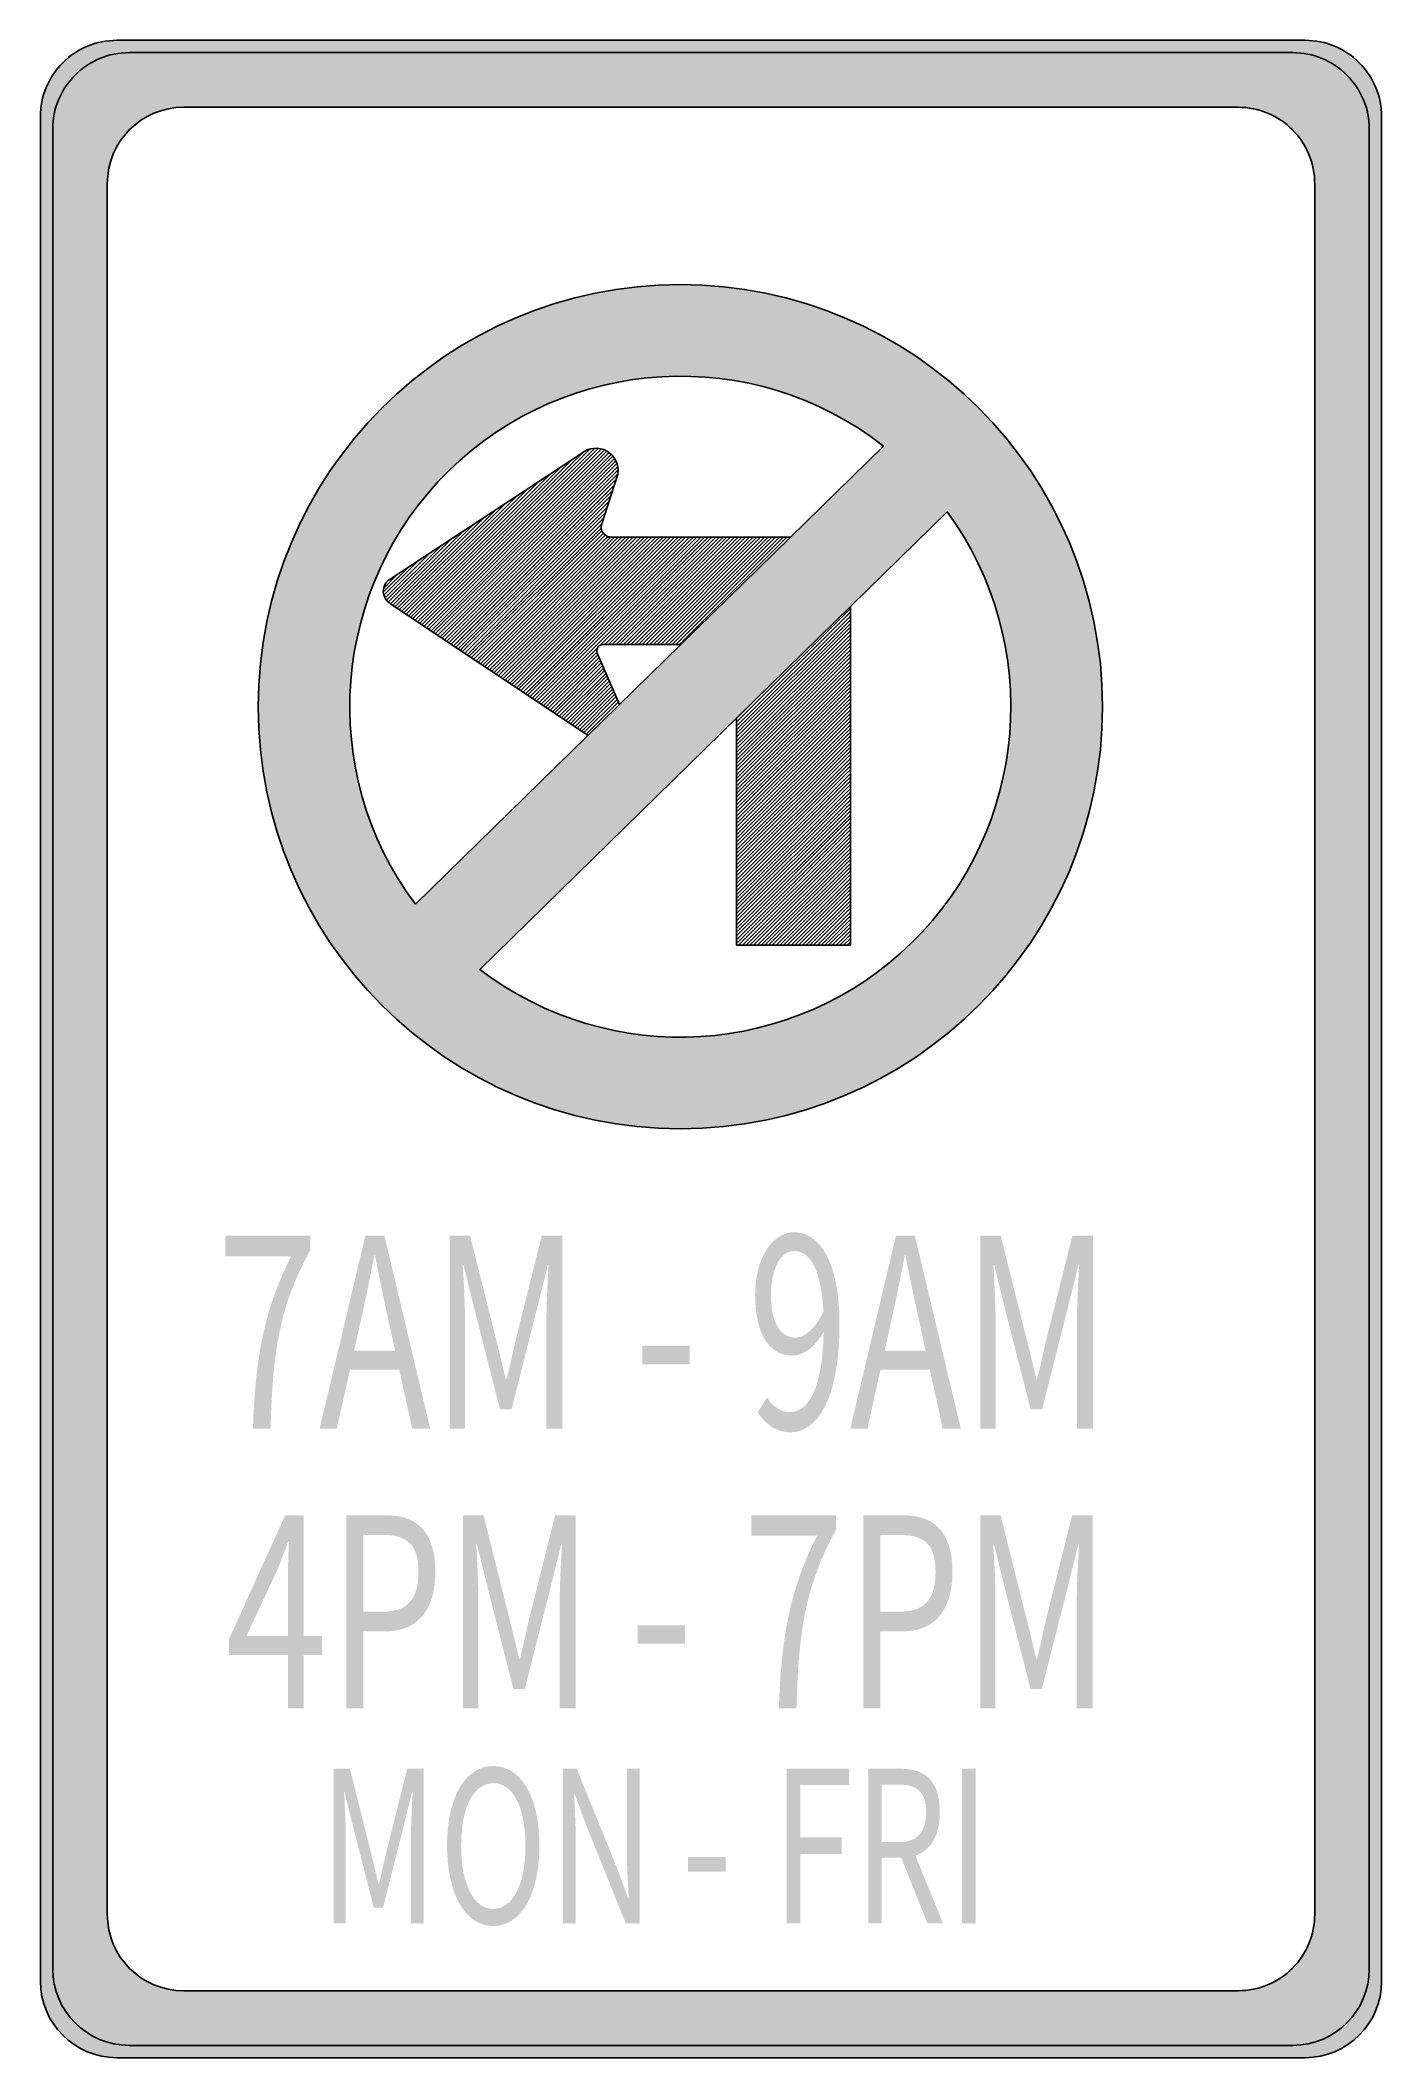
# Model space of a CAD drawing. Header units: inches. Extents: x -0.5 to 0.5, y -0.75 to 0.75.
import ezdxf

# ---------------------------------------------------------------- set-up
doc = ezdxf.new("R2010")
doc.units = ezdxf.units.IN
doc.header["$MEASUREMENT"] = 0

msp = doc.modelspace()

# ---------------------------------------------------------------- hatches: boundary and pattern name
h = msp.add_hatch(color=7)
edge = h.paths.add_edge_path()
edge.add_line((-0.443, 0.7521), (0.443, 0.7521))
edge.add_spline(control_points=[(0.443, 0.7521), (0.4581, 0.7521), (0.4726, 0.7461), (0.4833, 0.7354), (0.494, 0.7247), (0.5, 0.7102), (0.5, 0.6951)], knot_values=[0, 0, 0, 0, 1, 1, 1, 2, 2, 2, 2], degree=3, periodic=0)
edge.add_line((0.5, 0.6951), (0.5, -0.6951))
edge.add_spline(control_points=[(0.5, -0.6951), (0.5, -0.7266), (0.4745, -0.7521), (0.443, -0.7521)], knot_values=[0, 0, 0, 0, 1, 1, 1, 1], degree=3, periodic=0)
edge.add_line((0.443, -0.7521), (-0.443, -0.7521))
edge.add_spline(control_points=[(-0.443, -0.7521), (-0.4745, -0.7521), (-0.5, -0.7266), (-0.5, -0.6951)], knot_values=[0, 0, 0, 0, 1, 1, 1, 1], degree=3, periodic=0)
edge.add_line((-0.5, -0.6951), (-0.5, 0.6951))
edge.add_spline(control_points=[(-0.5, 0.6951), (-0.5, 0.7102), (-0.494, 0.7247), (-0.4833, 0.7354), (-0.4726, 0.7461), (-0.4581, 0.7521), (-0.443, 0.7521)], knot_values=[0, 0, 0, 0, 1, 1, 1, 2, 2, 2, 2], degree=3, periodic=0)
edge = h.paths.add_edge_path(flags=0)
edge.add_line((-0.3931, 0.7022), (0.3931, 0.7022))
edge.add_spline(control_points=[(0.3931, 0.7022), (0.4083, 0.7022), (0.4227, 0.6962), (0.4334, 0.6855), (0.4441, 0.6748), (0.4501, 0.6603), (0.4501, 0.6452)], knot_values=[0, 0, 0, 0, 1, 1, 1, 2, 2, 2, 2], degree=3, periodic=0)
edge.add_line((0.4501, 0.6452), (0.4501, -0.6452))
edge.add_spline(control_points=[(0.4501, -0.6452), (0.4501, -0.6603), (0.4441, -0.6748), (0.4334, -0.6855), (0.4227, -0.6962), (0.4083, -0.7022), (0.3931, -0.7022)], knot_values=[0, 0, 0, 0, 1, 1, 1, 2, 2, 2, 2], degree=3, periodic=0)
edge.add_line((0.3931, -0.7022), (-0.3931, -0.7022))
edge.add_spline(control_points=[(-0.3931, -0.7022), (-0.4246, -0.7022), (-0.4501, -0.6767), (-0.4501, -0.6452)], knot_values=[0, 0, 0, 0, 1, 1, 1, 1], degree=3, periodic=0)
edge.add_line((-0.4501, -0.6452), (-0.4501, 0.6452))
edge.add_spline(control_points=[(-0.4501, 0.6452), (-0.4501, 0.6767), (-0.4246, 0.7022), (-0.3931, 0.7022)], knot_values=[0, 0, 0, 0, 1, 1, 1, 1], degree=3, periodic=0)
h = msp.add_hatch(color=7)
edge = h.paths.add_edge_path()
edge.add_spline(control_points=[(0.2919, 0.2552), (0.2919, 0.0814), (0.151, -0.0595), (-0.0229, -0.0595), (-0.1967, -0.0595), (-0.3376, 0.0814), (-0.3376, 0.2552), (-0.3376, 0.4291), (-0.1967, 0.57), (-0.0229, 0.57), (0.151, 0.57), (0.2919, 0.4291), (0.2919, 0.2552)], knot_values=[0, 0, 0, 0, 1, 1, 1, 2, 2, 2, 3, 3, 3, 4, 4, 4, 4], degree=3, periodic=0)
edge = h.paths.add_edge_path(flags=0)
edge.add_spline(control_points=[(0.1286, 0.4496), (0.0313, 0.5255), (-0.1071, 0.5176), (-0.1953, 0.4313), (-0.2834, 0.345), (-0.2942, 0.2067), (-0.2204, 0.1079)], knot_values=[0, 0, 0, 0, 1, 1, 1, 2, 2, 2, 2], degree=3, periodic=0)
edge.add_line((-0.2204, 0.1079), (0.1286, 0.4496))
edge = h.paths.add_edge_path(flags=0)
edge.add_spline(control_points=[(-0.1723, 0.0593), (-0.075, -0.0149), (0.0621, -0.0065), (0.1496, 0.0792), (0.237, 0.1648), (0.2483, 0.3017), (0.1761, 0.4006)], knot_values=[0, 0, 0, 0, 1, 1, 1, 2, 2, 2, 2], degree=3, periodic=0)
edge.add_line((0.1761, 0.4006), (-0.1723, 0.0593))
h = msp.add_hatch(color=7)
edge = h.paths.add_edge_path()
edge.add_spline(control_points=[(0.2919, 0.2552), (0.2919, 0.0814), (0.151, -0.0595), (-0.0229, -0.0595), (-0.1967, -0.0595), (-0.3376, 0.0814), (-0.3376, 0.2552), (-0.3376, 0.4291), (-0.1967, 0.57), (-0.0229, 0.57), (0.151, 0.57), (0.2919, 0.4291), (0.2919, 0.2552)], knot_values=[0, 0, 0, 0, 1, 1, 1, 2, 2, 2, 3, 3, 3, 4, 4, 4, 4], degree=3, periodic=0)
h.paths.add_polyline_path([(0.1762, 0.4006), (0.1848, 0.3881), (0.1925, 0.375), (0.1993, 0.362), (0.2053, 0.3485), (0.2103, 0.3347), (0.2148, 0.3206), (0.2181, 0.3066), (0.2209, 0.2923), (0.2226, 0.278), (0.2234, 0.2637), (0.2234, 0.2492), (0.2226, 0.2349), (0.2211, 0.2206), (0.2186, 0.2066), (0.2153, 0.1925), (0.2113, 0.1785), (0.2066, 0.165), (0.2008, 0.1517), (0.1943, 0.1386), (0.187, 0.1258), (0.1787, 0.1136), (0.1697, 0.1015), (0.1602, 0.0903), (0.1497, 0.0792), (0.1384, 0.0689), (0.1266, 0.0594), (0.1146, 0.0506), (0.102, 0.0429), (0.0892, 0.0358), (0.076, 0.0296), (0.0627, 0.0241), (0.0489, 0.0196), (0.0348, 0.0158), (0.0208, 0.0128), (0.0065, 0.0105), (-0.0078, 0.0093), (-0.0221, 0.0088), (-0.0364, 0.0093), (-0.0506, 0.0103), (-0.0649, 0.0125), (-0.0792, 0.0153), (-0.0933, 0.0191), (-0.107, 0.0236), (-0.1208, 0.0291), (-0.1341, 0.0353), (-0.1472, 0.0424), (-0.1599, 0.0504), (-0.1725, 0.0592), (0.0319, 0.2593), (0.1762, 0.4006)], flags=0)
h.paths.add_polyline_path([(-0.2204, 0.1078), (-0.2291, 0.1203), (-0.2372, 0.1334), (-0.2442, 0.1467), (-0.2502, 0.1602), (-0.2555, 0.174), (-0.26, 0.188), (-0.2635, 0.2021), (-0.2662, 0.2166), (-0.268, 0.2309), (-0.269, 0.2454), (-0.2692, 0.2597), (-0.2685, 0.2743), (-0.267, 0.2888), (-0.2647, 0.3028), (-0.2615, 0.3171), (-0.2575, 0.3312), (-0.2524, 0.3447), (-0.2467, 0.3582), (-0.2402, 0.3715), (-0.2329, 0.3843), (-0.2246, 0.3966), (-0.2156, 0.4086), (-0.2058, 0.4202), (-0.1953, 0.4312), (-0.184, 0.4417), (-0.1722, 0.4513), (-0.1599, 0.46), (-0.1474, 0.4678), (-0.1344, 0.4751), (-0.1211, 0.4813), (-0.1075, 0.4866), (-0.0938, 0.4914), (-0.0797, 0.4951), (-0.0654, 0.4979), (-0.0511, 0.5001), (-0.0369, 0.5014), (-0.0223, 0.5016), (-0.0078, 0.5011), (0.0065, 0.4999), (0.0211, 0.4979), (0.0351, 0.4949), (0.0494, 0.4909), (0.0632, 0.4861), (0.077, 0.4806), (0.0903, 0.4741), (0.1035, 0.4668), (0.1163, 0.4588), (0.1286, 0.4497), (0.059, 0.3816), (0.0567, 0.3816), (0.0536, 0.3816), (0.0509, 0.3816), (0.0481, 0.3816), (0.0454, 0.3816), (0.0426, 0.3816), (0.0399, 0.3816), (0.0371, 0.3816), (0.0341, 0.3816), (0.0313, 0.3816), (0.0286, 0.3816), (0.0258, 0.3816), (0.0231, 0.3816), (0.0203, 0.3816), (0.0175, 0.3816), (0.0145, 0.3816), (0.0118, 0.3816), (0.009, 0.3816), (0.0063, 0.3816), (0.0035, 0.3816), (0.0008, 0.3816), (-0.002, 0.3816), (-0.005, 0.3816), (-0.0078, 0.3816), (-0.0105, 0.3816), (-0.0133, 0.3816), (-0.016, 0.3816), (-0.0188, 0.3816), (-0.0218, 0.3816), (-0.0246, 0.3816), (-0.0273, 0.3816), (-0.0301, 0.3816), (-0.0328, 0.3816), (-0.0356, 0.3816), (-0.0384, 0.3816), (-0.0414, 0.3816), (-0.0441, 0.3816), (-0.0469, 0.3816), (-0.0496, 0.3816), (-0.0524, 0.3816), (-0.0552, 0.3816), (-0.0579, 0.3816), (-0.0609, 0.3816), (-0.0637, 0.3816), (-0.0664, 0.3816), (-0.0692, 0.3816), (-0.0719, 0.3816), (-0.0747, 0.3816), (-0.075, 0.3816), (-0.076, 0.3818), (-0.0772, 0.3823), (-0.0782, 0.3828), (-0.079, 0.3833), (-0.0797, 0.3841), (-0.0805, 0.3851), (-0.0812, 0.3858), (-0.0813, 0.3862), (-0.0815, 0.3868), (-0.0817, 0.3881), (-0.082, 0.3891), (-0.082, 0.3901), (-0.0815, 0.3916), (-0.0788, 0.3997), (-0.0747, 0.4124), (-0.0721, 0.4205), (-0.0694, 0.4287), (-0.0692, 0.4319), (-0.0692, 0.4322), (-0.0695, 0.4344), (-0.0697, 0.4355), (-0.0701, 0.4365), (-0.0709, 0.4385), (-0.071, 0.4386), (-0.0721, 0.4404), (-0.0727, 0.4415), (-0.0731, 0.4418), (-0.0746, 0.4434), (-0.075, 0.4437), (-0.0761, 0.4446), (-0.0777, 0.4457), (-0.0796, 0.4467), (-0.0807, 0.4472), (-0.0818, 0.4474), (-0.084, 0.4477), (-0.087, 0.4477), (-0.0875, 0.4477), (-0.0902, 0.4473), (-0.0908, 0.4472), (-0.0938, 0.446), (-0.0956, 0.4447), (-0.0965, 0.444), (-0.1038, 0.4392), (-0.1205, 0.4282), (-0.1446, 0.4125), (-0.1526, 0.4072), (-0.1606, 0.402), (-0.1693, 0.3963), (-0.1933, 0.3805), (-0.2013, 0.3753), (-0.2093, 0.37), (-0.2392, 0.3505), (-0.2407, 0.3492), (-0.2422, 0.348), (-0.2429, 0.3465), (-0.2437, 0.3447), (-0.2439, 0.3437), (-0.2442, 0.3427), (-0.2442, 0.3409), (-0.2441, 0.3407), (-0.2439, 0.3389), (-0.2438, 0.3384), (-0.2434, 0.3372), (-0.2429, 0.3362), (-0.2427, 0.3357), (-0.2419, 0.3347), (-0.2414, 0.3342), (-0.2405, 0.3333), (-0.2402, 0.3329), (-0.2389, 0.3319), (-0.2306, 0.3264), (-0.2239, 0.3219), (-0.2171, 0.3174), (-0.2088, 0.3119), (-0.202, 0.3074), (-0.1987, 0.3052), (-0.187, 0.2973), (-0.1802, 0.2928), (-0.1769, 0.2906), (-0.172, 0.2873), (-0.1652, 0.2828), (-0.1584, 0.2783), (-0.1551, 0.2761), (-0.1501, 0.2728), (-0.1434, 0.2683), (-0.1401, 0.2661), (-0.1366, 0.2638), (-0.1333, 0.2616), (-0.1283, 0.2583), (-0.1215, 0.2537), (-0.1182, 0.2515), (-0.1148, 0.2492), (-0.1133, 0.2482), (-0.1115, 0.247), (-0.1065, 0.2437), (-0.0997, 0.2392), (-0.0964, 0.237), (-0.093, 0.2347), (-0.0693, 0.2586), (-0.0701, 0.2606), (-0.0718, 0.2644), (-0.0726, 0.2663), (-0.0735, 0.2684), (-0.0743, 0.2704), (-0.0751, 0.2721), (-0.076, 0.2742), (-0.0768, 0.2762), (-0.0777, 0.2783), (-0.0785, 0.28), (-0.0793, 0.2819), (-0.0802, 0.284), (-0.0811, 0.286), (-0.0819, 0.2879), (-0.0835, 0.2917), (-0.0844, 0.2937), (-0.085, 0.2951), (-0.085, 0.2958), (-0.0852, 0.2968), (-0.085, 0.2976), (-0.0847, 0.2983), (-0.0845, 0.2991), (-0.0845, 0.2991), (-0.084, 0.2998), (-0.0835, 0.3006), (-0.0827, 0.3011), (-0.0824, 0.3012), (-0.082, 0.3013), (-0.0812, 0.3016), (-0.0802, 0.3018), (-0.0795, 0.3018), (-0.0428, 0.3017), (-0.04, 0.3017), (-0.0373, 0.3017), (-0.0345, 0.3016), (-0.0318, 0.3016), (-0.0288, 0.3016), (-0.0261, 0.3016), (-0.0233, 0.3016), (-0.0226, 0.3016), (-0.2204, 0.1078)], flags=0)
h.paths.add_polyline_path([(-0.1987, 0.3052), (-0.0695, 0.4344), (-0.0692, 0.4322), (-0.0692, 0.4319), (-0.0694, 0.4287), (-0.0721, 0.4205), (-0.0747, 0.4124), (-0.0788, 0.3997), (-0.0815, 0.3916), (-0.1802, 0.2928), (-0.187, 0.2973), (-0.1987, 0.3052)], flags=0)
h.paths.add_polyline_path([(0.0371, 0.3816), (-0.0428, 0.3017), (-0.0795, 0.3018), (0.0008, 0.3816), (0.0035, 0.3816), (0.0063, 0.3816), (0.009, 0.3816), (0.0118, 0.3816), (0.0145, 0.3816), (0.0175, 0.3816), (0.0203, 0.3816), (0.0231, 0.3816), (0.0258, 0.3816), (0.0286, 0.3816), (0.0313, 0.3816), (0.0341, 0.3816), (0.0371, 0.3816)], flags=0)
h.paths.add_polyline_path([(-0.087, 0.4477), (-0.2171, 0.3174), (-0.2239, 0.3219), (-0.2306, 0.3264), (-0.1446, 0.4125), (-0.1205, 0.4282), (-0.1038, 0.4392), (-0.0965, 0.444), (-0.0956, 0.4447), (-0.0938, 0.446), (-0.0908, 0.4472), (-0.0902, 0.4473), (-0.0875, 0.4477), (-0.087, 0.4477)], flags=0)
h.paths.add_polyline_path([(-0.2171, 0.3174), (-0.087, 0.4477), (-0.084, 0.4477), (-0.0818, 0.4474), (-0.0807, 0.4472), (-0.0796, 0.4467), (-0.0777, 0.4457), (-0.0761, 0.4446), (-0.2088, 0.3119), (-0.2171, 0.3174)], flags=0)
h.paths.add_polyline_path([(-0.071, 0.4386), (-0.202, 0.3074), (-0.2088, 0.3119), (-0.0761, 0.4446), (-0.075, 0.4437), (-0.0746, 0.4434), (-0.0731, 0.4418), (-0.0727, 0.4415), (-0.0721, 0.4404), (-0.071, 0.4386)], flags=0)
h.paths.add_polyline_path([(-0.0301, 0.3816), (-0.1434, 0.2683), (-0.1501, 0.2728), (-0.0414, 0.3816), (-0.0384, 0.3816), (-0.0356, 0.3816), (-0.0328, 0.3816), (-0.0301, 0.3816)], flags=0)
h.paths.add_polyline_path([(-0.0552, 0.3816), (-0.1584, 0.2783), (-0.1652, 0.2828), (-0.0664, 0.3816), (-0.0637, 0.3816), (-0.0609, 0.3816), (-0.0579, 0.3816), (-0.0552, 0.3816)], flags=0)
h.paths.add_polyline_path([(-0.1446, 0.4125), (-0.2306, 0.3264), (-0.2389, 0.3319), (-0.2402, 0.3329), (-0.2405, 0.3333), (-0.1933, 0.3805), (-0.1693, 0.3963), (-0.1606, 0.402), (-0.1526, 0.4072), (-0.1446, 0.4125)], flags=0)
h.paths.add_polyline_path([(-0.172, 0.2873), (-0.077, 0.3816), (-0.075, 0.3816), (-0.0747, 0.3816), (-0.0719, 0.3816), (-0.0692, 0.3816), (-0.0664, 0.3816), (-0.1652, 0.2828), (-0.172, 0.2873)], flags=0)
h.paths.add_polyline_path([(-0.005, 0.3816), (-0.1283, 0.2583), (-0.1333, 0.2616), (-0.0133, 0.3816), (-0.0105, 0.3816), (-0.0078, 0.3816), (-0.005, 0.3816)], flags=0)
h.paths.add_polyline_path([(-0.0414, 0.3816), (-0.1501, 0.2728), (-0.1551, 0.2761), (-0.0496, 0.3816), (-0.0469, 0.3816), (-0.0441, 0.3816), (-0.0414, 0.3816)], flags=0)
h.paths.add_polyline_path([(-0.1769, 0.2906), (-0.0813, 0.3862), (-0.0812, 0.3858), (-0.0805, 0.3851), (-0.0797, 0.3841), (-0.079, 0.3833), (-0.0782, 0.3828), (-0.0772, 0.3823), (-0.076, 0.3818), (-0.075, 0.3816), (-0.077, 0.3816), (-0.172, 0.2873), (-0.1769, 0.2906)], flags=0)
h.paths.add_polyline_path([(-0.0695, 0.4344), (-0.1987, 0.3052), (-0.202, 0.3074), (-0.071, 0.4386), (-0.0709, 0.4385), (-0.0701, 0.4365), (-0.0697, 0.4355), (-0.0695, 0.4344)], flags=0)
h.paths.add_polyline_path([(-0.0835, 0.2917), (-0.1215, 0.2537), (-0.1283, 0.2583), (-0.005, 0.3816), (-0.002, 0.3816), (-0.0824, 0.3012), (-0.0827, 0.3011), (-0.0835, 0.3006), (-0.084, 0.2998), (-0.0845, 0.2991), (-0.0845, 0.2991), (-0.0847, 0.2983), (-0.085, 0.2976), (-0.0852, 0.2968), (-0.085, 0.2958), (-0.085, 0.2951), (-0.0844, 0.2937), (-0.0835, 0.2917)], flags=0)
h.paths.add_polyline_path([(-0.0188, 0.3816), (-0.1366, 0.2638), (-0.1401, 0.2661), (-0.0246, 0.3816), (-0.0218, 0.3816), (-0.0188, 0.3816)], flags=0)
h.paths.add_polyline_path([(-0.0133, 0.3816), (-0.1333, 0.2616), (-0.1366, 0.2638), (-0.0188, 0.3816), (-0.016, 0.3816), (-0.0133, 0.3816)], flags=0)
h.paths.add_polyline_path([(-0.0246, 0.3816), (-0.1401, 0.2661), (-0.1434, 0.2683), (-0.0301, 0.3816), (-0.0273, 0.3816), (-0.0246, 0.3816)], flags=0)
h.paths.add_polyline_path([(-0.0496, 0.3816), (-0.1551, 0.2761), (-0.1584, 0.2783), (-0.0552, 0.3816), (-0.0524, 0.3816), (-0.0496, 0.3816)], flags=0)
h.paths.add_polyline_path([(-0.1802, 0.2928), (-0.0815, 0.3916), (-0.082, 0.3901), (-0.082, 0.3891), (-0.0817, 0.3881), (-0.0815, 0.3868), (-0.0813, 0.3862), (-0.1769, 0.2906), (-0.1802, 0.2928)], flags=0)
h.paths.add_polyline_path([(-0.0726, 0.2663), (-0.0997, 0.2392), (-0.1065, 0.2437), (-0.076, 0.2742), (-0.0751, 0.2721), (-0.0743, 0.2704), (-0.0735, 0.2684), (-0.0726, 0.2663)], flags=0)
h.paths.add_polyline_path([(-0.0693, 0.2586), (-0.093, 0.2347), (-0.0964, 0.237), (-0.0997, 0.2392), (-0.0726, 0.2663), (-0.0718, 0.2644), (-0.0701, 0.2606), (-0.0693, 0.2586)], flags=0)
h.paths.add_polyline_path([(-0.076, 0.2742), (-0.1065, 0.2437), (-0.1115, 0.247), (-0.0785, 0.28), (-0.0777, 0.2783), (-0.0768, 0.2762), (-0.076, 0.2742)], flags=0)
h.paths.add_polyline_path([(0.0567, 0.3816), (-0.0233, 0.3016), (-0.0261, 0.3016), (0.0536, 0.3816), (0.0567, 0.3816)], flags=0)
h.paths.add_polyline_path([(0.0509, 0.3816), (-0.0288, 0.3016), (-0.0318, 0.3016), (0.0481, 0.3816), (0.0509, 0.3816)], flags=0)
h.paths.add_polyline_path([(0.0536, 0.3816), (-0.0261, 0.3016), (-0.0288, 0.3016), (0.0509, 0.3816), (0.0536, 0.3816)], flags=0)
h.paths.add_polyline_path([(0.0481, 0.3816), (-0.0318, 0.3016), (-0.0345, 0.3016), (0.0454, 0.3816), (0.0481, 0.3816)], flags=0)
h.paths.add_polyline_path([(0.0454, 0.3816), (-0.0345, 0.3016), (-0.0373, 0.3017), (0.0426, 0.3816), (0.0454, 0.3816)], flags=0)
h.paths.add_polyline_path([(0.0426, 0.3816), (-0.0373, 0.3017), (-0.04, 0.3017), (0.0399, 0.3816), (0.0426, 0.3816)], flags=0)
h.paths.add_polyline_path([(0.0399, 0.3816), (-0.04, 0.3017), (-0.0428, 0.3017), (0.0371, 0.3816), (0.0399, 0.3816)], flags=0)
h.paths.add_polyline_path([(-0.2093, 0.37), (-0.2429, 0.3362), (-0.2434, 0.3372), (-0.2438, 0.3384), (-0.2439, 0.3389), (-0.2441, 0.3407), (-0.2442, 0.3409), (-0.2442, 0.3427), (-0.2439, 0.3437), (-0.2437, 0.3447), (-0.2429, 0.3465), (-0.2422, 0.348), (-0.2407, 0.3492), (-0.2392, 0.3505), (-0.2093, 0.37)], flags=0)
h.paths.add_polyline_path([(-0.0819, 0.2879), (-0.1182, 0.2515), (-0.1215, 0.2537), (-0.0835, 0.2917), (-0.0819, 0.2879)], flags=0)
h.paths.add_polyline_path([(0.0008, 0.3816), (-0.0795, 0.3018), (-0.0802, 0.3018), (-0.0812, 0.3016), (-0.082, 0.3013), (-0.0824, 0.3012), (-0.002, 0.3816), (0.0008, 0.3816)], flags=0)
h.paths.add_polyline_path([(-0.0802, 0.284), (-0.1148, 0.2492), (-0.1182, 0.2515), (-0.0819, 0.2879), (-0.0811, 0.286), (-0.0802, 0.284)], flags=0)
h.paths.add_polyline_path([(-0.0233, 0.3016), (0.0567, 0.3816), (0.059, 0.3816), (-0.0226, 0.3016), (-0.0233, 0.3016)], flags=0)
h.paths.add_polyline_path([(-0.1933, 0.3805), (-0.2405, 0.3333), (-0.2414, 0.3342), (-0.2419, 0.3347), (-0.2013, 0.3753), (-0.1933, 0.3805)], flags=0)
h.paths.add_polyline_path([(-0.2013, 0.3753), (-0.2419, 0.3347), (-0.2427, 0.3357), (-0.2429, 0.3362), (-0.2093, 0.37), (-0.2013, 0.3753)], flags=0)
h.paths.add_polyline_path([(-0.0785, 0.28), (-0.1115, 0.247), (-0.1133, 0.2482), (-0.0793, 0.2819), (-0.0785, 0.28)], flags=0)
h.paths.add_polyline_path([(-0.0793, 0.2819), (-0.1133, 0.2482), (-0.1148, 0.2492), (-0.0802, 0.284), (-0.0793, 0.2819)], flags=0)
h = msp.add_hatch(color=7)
h.paths.add_polyline_path([(0.104, 0.3284), (0.0191, 0.2437), (0.0191, 0.2407), (0.0191, 0.2379), (0.0191, 0.2352), (0.0191, 0.2324), (0.0191, 0.2296), (0.0191, 0.2269), (0.0191, 0.2241), (0.0191, 0.2211), (0.0191, 0.2184), (0.0191, 0.2156), (0.0191, 0.2128), (0.0191, 0.2101), (0.0191, 0.2073), (0.0191, 0.2046), (0.0191, 0.2016), (0.0191, 0.1988), (0.0191, 0.196), (0.0191, 0.1933), (0.0191, 0.1905), (0.0191, 0.1878), (0.0191, 0.185), (0.0191, 0.182), (0.0191, 0.1792), (0.0191, 0.1765), (0.0191, 0.1737), (0.0191, 0.171), (0.0191, 0.1682), (0.0191, 0.1655), (0.0191, 0.1625), (0.0191, 0.1597), (0.0191, 0.1569), (0.0191, 0.1542), (0.0191, 0.1514), (0.0191, 0.1487), (0.0191, 0.1459), (0.0191, 0.1429), (0.0191, 0.1401), (0.0191, 0.1374), (0.0191, 0.1346), (0.0191, 0.1319), (0.0191, 0.1291), (0.0191, 0.1261), (0.0191, 0.1233), (0.0191, 0.1206), (0.0191, 0.1178), (0.0191, 0.1151), (0.0191, 0.1123), (0.0191, 0.1096), (0.0191, 0.1065), (0.0191, 0.1038), (0.0191, 0.101), (0.0191, 0.0983), (0.0191, 0.0955), (0.0191, 0.0928), (0.0191, 0.09), (0.0191, 0.087), (0.0191, 0.0842), (0.0191, 0.0815), (0.0191, 0.0787), (0.0191, 0.0775), (0.0206, 0.0775), (0.0233, 0.0775), (0.0261, 0.0775), (0.0291, 0.0775), (0.0318, 0.0775), (0.0346, 0.0775), (0.0374, 0.0775), (0.0401, 0.0775), (0.0429, 0.0775), (0.0456, 0.0775), (0.0486, 0.0775), (0.0514, 0.0775), (0.0542, 0.0775), (0.0569, 0.0775), (0.0597, 0.0775), (0.0624, 0.0775), (0.0652, 0.0775), (0.0682, 0.0775), (0.0709, 0.0775), (0.0737, 0.0775), (0.0765, 0.0775), (0.0792, 0.0775), (0.082, 0.0775), (0.0847, 0.0775), (0.0877, 0.0775), (0.0905, 0.0775), (0.0933, 0.0775), (0.096, 0.0775), (0.0988, 0.0775), (0.1015, 0.0775), (0.104, 0.0775), (0.104, 0.0797), (0.104, 0.0825), (0.104, 0.0852), (0.104, 0.0882), (0.104, 0.091), (0.104, 0.0938), (0.104, 0.0965), (0.104, 0.0993), (0.104, 0.102), (0.104, 0.1048), (0.104, 0.1078), (0.104, 0.1106), (0.104, 0.1133), (0.104, 0.1161), (0.104, 0.1188), (0.104, 0.1216), (0.104, 0.1243), (0.104, 0.1274), (0.104, 0.1301), (0.104, 0.1329), (0.104, 0.1356), (0.104, 0.1384), (0.104, 0.1411), (0.104, 0.1439), (0.104, 0.1469), (0.104, 0.1497), (0.104, 0.1524), (0.104, 0.1552), (0.104, 0.1579), (0.104, 0.1607), (0.104, 0.1635), (0.104, 0.1665), (0.104, 0.1692), (0.104, 0.172), (0.104, 0.1747), (0.104, 0.1775), (0.104, 0.1802), (0.104, 0.183), (0.104, 0.186), (0.104, 0.1888), (0.104, 0.1915), (0.104, 0.1943), (0.104, 0.197), (0.104, 0.1998), (0.104, 0.2026), (0.104, 0.2056), (0.104, 0.2083), (0.104, 0.2111), (0.104, 0.2138), (0.104, 0.2166), (0.104, 0.2194), (0.104, 0.2224), (0.104, 0.2251), (0.104, 0.2279), (0.104, 0.2306), (0.104, 0.2334), (0.104, 0.2362), (0.104, 0.2389), (0.104, 0.2419), (0.104, 0.2447), (0.104, 0.2474), (0.104, 0.2502), (0.104, 0.253), (0.104, 0.2557), (0.104, 0.2585), (0.104, 0.2615), (0.104, 0.2642), (0.104, 0.267), (0.104, 0.2697), (0.104, 0.2725), (0.104, 0.2753), (0.104, 0.278), (0.104, 0.281), (0.104, 0.2838), (0.104, 0.2865), (0.104, 0.2893), (0.104, 0.2921), (0.104, 0.2948), (0.104, 0.2976), (0.104, 0.3006), (0.104, 0.3033), (0.104, 0.3061), (0.104, 0.3089), (0.104, 0.3116), (0.104, 0.3144), (0.104, 0.3171), (0.104, 0.3201), (0.104, 0.3229), (0.104, 0.3257), (0.104, 0.3284)])
h.paths.add_polyline_path([(0.104, 0.172), (0.0191, 0.087), (0.0191, 0.09), (0.104, 0.1747), (0.104, 0.172)], flags=0)
h.paths.add_polyline_path([(0.104, 0.1915), (0.0191, 0.1065), (0.0191, 0.1096), (0.104, 0.1943), (0.104, 0.1915)], flags=0)
h.paths.add_polyline_path([(0.104, 0.2279), (0.0191, 0.1429), (0.0191, 0.1459), (0.104, 0.2306), (0.104, 0.2279)], flags=0)
h.paths.add_polyline_path([(0.104, 0.2389), (0.0191, 0.1542), (0.0191, 0.1569), (0.104, 0.2419), (0.104, 0.2389)], flags=0)
h.paths.add_polyline_path([(0.104, 0.2474), (0.0191, 0.1625), (0.0191, 0.1655), (0.104, 0.2502), (0.104, 0.2474)], flags=0)
h.paths.add_polyline_path([(0.104, 0.2585), (0.0191, 0.1737), (0.0191, 0.1765), (0.104, 0.2615), (0.104, 0.2585)], flags=0)
h.paths.add_polyline_path([(0.104, 0.2865), (0.0191, 0.2016), (0.0191, 0.2046), (0.104, 0.2893), (0.104, 0.2865)], flags=0)
h.paths.add_polyline_path([(0.104, 0.3257), (0.0191, 0.2407), (0.0191, 0.2437), (0.104, 0.3284), (0.104, 0.3257)], flags=0)
h.paths.add_polyline_path([(0.104, 0.1635), (0.0191, 0.0787), (0.0191, 0.0815), (0.104, 0.1665), (0.104, 0.1635)], flags=0)
h.paths.add_polyline_path([(0.104, 0.183), (0.0191, 0.0983), (0.0191, 0.101), (0.104, 0.186), (0.104, 0.183)], flags=0)
h.paths.add_polyline_path([(0.104, 0.2026), (0.0191, 0.1178), (0.0191, 0.1206), (0.104, 0.2056), (0.104, 0.2026)], flags=0)
h.paths.add_polyline_path([(0.104, 0.2111), (0.0191, 0.1261), (0.0191, 0.1291), (0.104, 0.2138), (0.104, 0.2111)], flags=0)
h.paths.add_polyline_path([(0.104, 0.2194), (0.0191, 0.1346), (0.0191, 0.1374), (0.104, 0.2224), (0.104, 0.2194)], flags=0)
h.paths.add_polyline_path([(0.104, 0.278), (0.0191, 0.1933), (0.0191, 0.196), (0.104, 0.281), (0.104, 0.278)], flags=0)
h.paths.add_polyline_path([(0.104, 0.2976), (0.0191, 0.2128), (0.0191, 0.2156), (0.104, 0.3006), (0.104, 0.2976)], flags=0)
h.paths.add_polyline_path([(0.104, 0.3171), (0.0191, 0.2324), (0.0191, 0.2352), (0.104, 0.3201), (0.104, 0.3171)], flags=0)
h.paths.add_polyline_path([(0.104, 0.267), (0.0191, 0.182), (0.0191, 0.185), (0.104, 0.2697), (0.104, 0.267)], flags=0)
h.paths.add_polyline_path([(0.104, 0.3061), (0.0191, 0.2211), (0.0191, 0.2241), (0.104, 0.3089), (0.104, 0.3061)], flags=0)
h.paths.add_polyline_path([(0.104, 0.2948), (0.0191, 0.2101), (0.0191, 0.2128), (0.104, 0.2976), (0.104, 0.2948)], flags=0)
h.paths.add_polyline_path([(0.104, 0.3116), (0.0191, 0.2269), (0.0191, 0.2296), (0.104, 0.3144), (0.104, 0.3116)], flags=0)
h.paths.add_polyline_path([(0.104, 0.2083), (0.0191, 0.1233), (0.0191, 0.1261), (0.104, 0.2111), (0.104, 0.2083)], flags=0)
h.paths.add_polyline_path([(0.104, 0.2224), (0.0191, 0.1374), (0.0191, 0.1401), (0.104, 0.2251), (0.104, 0.2224)], flags=0)
h.paths.add_polyline_path([(0.104, 0.253), (0.0191, 0.1682), (0.0191, 0.171), (0.104, 0.2557), (0.104, 0.253)], flags=0)
h.paths.add_polyline_path([(0.104, 0.2557), (0.0191, 0.171), (0.0191, 0.1737), (0.104, 0.2585), (0.104, 0.2557)], flags=0)
h.paths.add_polyline_path([(0.104, 0.2642), (0.0191, 0.1792), (0.0191, 0.182), (0.104, 0.267), (0.104, 0.2642)], flags=0)
h.paths.add_polyline_path([(0.104, 0.2697), (0.0191, 0.185), (0.0191, 0.1878), (0.104, 0.2725), (0.104, 0.2697)], flags=0)
h.paths.add_polyline_path([(0.104, 0.2725), (0.0191, 0.1878), (0.0191, 0.1905), (0.104, 0.2753), (0.104, 0.2725)], flags=0)
h.paths.add_polyline_path([(0.104, 0.281), (0.0191, 0.196), (0.0191, 0.1988), (0.104, 0.2838), (0.104, 0.281)], flags=0)
h.paths.add_polyline_path([(0.104, 0.2921), (0.0191, 0.2073), (0.0191, 0.2101), (0.104, 0.2948), (0.104, 0.2921)], flags=0)
h.paths.add_polyline_path([(0.104, 0.3033), (0.0191, 0.2184), (0.0191, 0.2211), (0.104, 0.3061), (0.104, 0.3033)], flags=0)
h.paths.add_polyline_path([(0.104, 0.3089), (0.0191, 0.2241), (0.0191, 0.2269), (0.104, 0.3116), (0.104, 0.3089)], flags=0)
h.paths.add_polyline_path([(0.104, 0.3201), (0.0191, 0.2352), (0.0191, 0.2379), (0.104, 0.3229), (0.104, 0.3201)], flags=0)
h.paths.add_polyline_path([(0.104, 0.1802), (0.0191, 0.0955), (0.0191, 0.0983), (0.104, 0.183), (0.104, 0.1802)], flags=0)
h.paths.add_polyline_path([(0.104, 0.1888), (0.0191, 0.1038), (0.0191, 0.1065), (0.104, 0.1915), (0.104, 0.1888)], flags=0)
h.paths.add_polyline_path([(0.104, 0.197), (0.0191, 0.1123), (0.0191, 0.1151), (0.104, 0.1998), (0.104, 0.197)], flags=0)
h.paths.add_polyline_path([(0.104, 0.1665), (0.0191, 0.0815), (0.0191, 0.0842), (0.104, 0.1692), (0.104, 0.1665)], flags=0)
h.paths.add_polyline_path([(0.104, 0.1692), (0.0191, 0.0842), (0.0191, 0.087), (0.104, 0.172), (0.104, 0.1692)], flags=0)
h.paths.add_polyline_path([(0.104, 0.186), (0.0191, 0.101), (0.0191, 0.1038), (0.104, 0.1888), (0.104, 0.186)], flags=0)
h.paths.add_polyline_path([(0.104, 0.2056), (0.0191, 0.1206), (0.0191, 0.1233), (0.104, 0.2083), (0.104, 0.2056)], flags=0)
h.paths.add_polyline_path([(0.104, 0.1747), (0.0191, 0.09), (0.0191, 0.0928), (0.104, 0.1775), (0.104, 0.1747)], flags=0)
h.paths.add_polyline_path([(0.104, 0.1775), (0.0191, 0.0928), (0.0191, 0.0955), (0.104, 0.1802), (0.104, 0.1775)], flags=0)
h.paths.add_polyline_path([(0.104, 0.1943), (0.0191, 0.1096), (0.0191, 0.1123), (0.104, 0.197), (0.104, 0.1943)], flags=0)
h.paths.add_polyline_path([(0.104, 0.1998), (0.0191, 0.1151), (0.0191, 0.1178), (0.104, 0.2026), (0.104, 0.1998)], flags=0)
h.paths.add_polyline_path([(0.104, 0.2138), (0.0191, 0.1291), (0.0191, 0.1319), (0.104, 0.2166), (0.104, 0.2138)], flags=0)
h.paths.add_polyline_path([(0.104, 0.2166), (0.0191, 0.1319), (0.0191, 0.1346), (0.104, 0.2194), (0.104, 0.2166)], flags=0)
h.paths.add_polyline_path([(0.104, 0.2251), (0.0191, 0.1401), (0.0191, 0.1429), (0.104, 0.2279), (0.104, 0.2251)], flags=0)
h.paths.add_polyline_path([(0.104, 0.2306), (0.0191, 0.1459), (0.0191, 0.1487), (0.104, 0.2334), (0.104, 0.2306)], flags=0)
h.paths.add_polyline_path([(0.104, 0.2334), (0.0191, 0.1487), (0.0191, 0.1514), (0.104, 0.2362), (0.104, 0.2334)], flags=0)
h.paths.add_polyline_path([(0.104, 0.2362), (0.0191, 0.1514), (0.0191, 0.1542), (0.104, 0.2389), (0.104, 0.2362)], flags=0)
h.paths.add_polyline_path([(0.104, 0.2419), (0.0191, 0.1569), (0.0191, 0.1597), (0.104, 0.2447), (0.104, 0.2419)], flags=0)
h.paths.add_polyline_path([(0.104, 0.2447), (0.0191, 0.1597), (0.0191, 0.1625), (0.104, 0.2474), (0.104, 0.2447)], flags=0)
h.paths.add_polyline_path([(0.104, 0.2753), (0.0191, 0.1905), (0.0191, 0.1933), (0.104, 0.278), (0.104, 0.2753)], flags=0)
h.paths.add_polyline_path([(0.104, 0.2502), (0.0191, 0.1655), (0.0191, 0.1682), (0.104, 0.253), (0.104, 0.2502)], flags=0)
h.paths.add_polyline_path([(0.104, 0.2615), (0.0191, 0.1765), (0.0191, 0.1792), (0.104, 0.2642), (0.104, 0.2615)], flags=0)
h.paths.add_polyline_path([(0.104, 0.2838), (0.0191, 0.1988), (0.0191, 0.2016), (0.104, 0.2865), (0.104, 0.2838)], flags=0)
h.paths.add_polyline_path([(0.104, 0.2893), (0.0191, 0.2046), (0.0191, 0.2073), (0.104, 0.2921), (0.104, 0.2893)], flags=0)
h.paths.add_polyline_path([(0.104, 0.3006), (0.0191, 0.2156), (0.0191, 0.2184), (0.104, 0.3033), (0.104, 0.3006)], flags=0)
h.paths.add_polyline_path([(0.104, 0.3144), (0.0191, 0.2296), (0.0191, 0.2324), (0.104, 0.3171), (0.104, 0.3144)], flags=0)
h.paths.add_polyline_path([(0.104, 0.3229), (0.0191, 0.2379), (0.0191, 0.2407), (0.104, 0.3257), (0.104, 0.3229)], flags=0)
h.paths.add_polyline_path([(0.104, 0.1607), (0.0206, 0.0775), (0.0191, 0.0775), (0.0191, 0.0787), (0.104, 0.1635), (0.104, 0.1607)], flags=0)
h.paths.add_polyline_path([(0.104, 0.1579), (0.0233, 0.0775), (0.0206, 0.0775), (0.104, 0.1607), (0.104, 0.1579)], flags=0)
h.paths.add_polyline_path([(0.104, 0.1524), (0.0291, 0.0775), (0.0261, 0.0775), (0.104, 0.1552), (0.104, 0.1524)], flags=0)
h.paths.add_polyline_path([(0.104, 0.1552), (0.0261, 0.0775), (0.0233, 0.0775), (0.104, 0.1579), (0.104, 0.1552)], flags=0)
h.paths.add_polyline_path([(0.104, 0.1497), (0.0318, 0.0775), (0.0291, 0.0775), (0.104, 0.1524), (0.104, 0.1497)], flags=0)
h.paths.add_polyline_path([(0.104, 0.1439), (0.0374, 0.0775), (0.0346, 0.0775), (0.104, 0.1469), (0.104, 0.1439)], flags=0)
h.paths.add_polyline_path([(0.104, 0.1469), (0.0346, 0.0775), (0.0318, 0.0775), (0.104, 0.1497), (0.104, 0.1469)], flags=0)
h.paths.add_polyline_path([(0.104, 0.1411), (0.0401, 0.0775), (0.0374, 0.0775), (0.104, 0.1439), (0.104, 0.1411)], flags=0)
h.paths.add_polyline_path([(0.104, 0.1384), (0.0429, 0.0775), (0.0401, 0.0775), (0.104, 0.1411), (0.104, 0.1384)], flags=0)
h.paths.add_polyline_path([(0.104, 0.1356), (0.0456, 0.0775), (0.0429, 0.0775), (0.104, 0.1384), (0.104, 0.1356)], flags=0)
h.paths.add_polyline_path([(0.104, 0.1329), (0.0486, 0.0775), (0.0456, 0.0775), (0.104, 0.1356), (0.104, 0.1329)], flags=0)
h.paths.add_polyline_path([(0.104, 0.1301), (0.0514, 0.0775), (0.0486, 0.0775), (0.104, 0.1329), (0.104, 0.1301)], flags=0)
h.paths.add_polyline_path([(0.104, 0.1274), (0.0542, 0.0775), (0.0514, 0.0775), (0.104, 0.1301), (0.104, 0.1274)], flags=0)
h.paths.add_polyline_path([(0.104, 0.1243), (0.0569, 0.0775), (0.0542, 0.0775), (0.104, 0.1274), (0.104, 0.1243)], flags=0)
h.paths.add_polyline_path([(0.104, 0.1216), (0.0597, 0.0775), (0.0569, 0.0775), (0.104, 0.1243), (0.104, 0.1216)], flags=0)
h.paths.add_polyline_path([(0.104, 0.1188), (0.0624, 0.0775), (0.0597, 0.0775), (0.104, 0.1216), (0.104, 0.1188)], flags=0)
h.paths.add_polyline_path([(0.104, 0.1161), (0.0652, 0.0775), (0.0624, 0.0775), (0.104, 0.1188), (0.104, 0.1161)], flags=0)
h.paths.add_polyline_path([(0.104, 0.1133), (0.0682, 0.0775), (0.0652, 0.0775), (0.104, 0.1161), (0.104, 0.1133)], flags=0)
h.paths.add_polyline_path([(0.104, 0.1106), (0.0709, 0.0775), (0.0682, 0.0775), (0.104, 0.1133), (0.104, 0.1106)], flags=0)
h.paths.add_polyline_path([(0.104, 0.1078), (0.0737, 0.0775), (0.0709, 0.0775), (0.104, 0.1106), (0.104, 0.1078)], flags=0)
h.paths.add_polyline_path([(0.104, 0.1048), (0.0765, 0.0775), (0.0737, 0.0775), (0.104, 0.1078), (0.104, 0.1048)], flags=0)
h.paths.add_polyline_path([(0.104, 0.102), (0.0792, 0.0775), (0.0765, 0.0775), (0.104, 0.1048), (0.104, 0.102)], flags=0)
h.paths.add_polyline_path([(0.104, 0.0993), (0.082, 0.0775), (0.0792, 0.0775), (0.104, 0.102), (0.104, 0.0993)], flags=0)
h.paths.add_polyline_path([(0.104, 0.0965), (0.0847, 0.0775), (0.082, 0.0775), (0.104, 0.0993), (0.104, 0.0965)], flags=0)
h.paths.add_polyline_path([(0.104, 0.0938), (0.0877, 0.0775), (0.0847, 0.0775), (0.104, 0.0965), (0.104, 0.0938)], flags=0)
h.paths.add_polyline_path([(0.104, 0.091), (0.0905, 0.0775), (0.0877, 0.0775), (0.104, 0.0938), (0.104, 0.091)], flags=0)
h.paths.add_polyline_path([(0.104, 0.0882), (0.0933, 0.0775), (0.0905, 0.0775), (0.104, 0.091), (0.104, 0.0882)], flags=0)
h.paths.add_polyline_path([(0.104, 0.0852), (0.096, 0.0775), (0.0933, 0.0775), (0.104, 0.0882), (0.104, 0.0852)], flags=0)
h.paths.add_polyline_path([(0.104, 0.0825), (0.0988, 0.0775), (0.096, 0.0775), (0.104, 0.0852), (0.104, 0.0825)], flags=0)
h.paths.add_polyline_path([(0.104, 0.0797), (0.1015, 0.0775), (0.0988, 0.0775), (0.104, 0.0825), (0.104, 0.0797)], flags=0)
h.paths.add_polyline_path([(0.1015, 0.0775), (0.104, 0.0797), (0.104, 0.0775), (0.1015, 0.0775)], flags=0)
h = msp.add_hatch(color=7)
edge = h.paths.add_edge_path()
edge.add_line((-0.3415, -0.2832), (-0.3284, -0.2832))
edge.add_spline(control_points=[(-0.3284, -0.2832), (-0.3267, -0.2268), (-0.3225, -0.1932), (-0.2988, -0.15)], knot_values=[0, 0, 0, 0, 1, 1, 1, 1], degree=3, periodic=0)
edge.add_line((-0.2988, -0.15), (-0.2988, -0.1392))
edge.add_line((-0.2988, -0.1392), (-0.362, -0.1392))
edge.add_line((-0.362, -0.1392), (-0.362, -0.1545))
edge.add_line((-0.362, -0.1545), (-0.313, -0.1545))
edge.add_spline(control_points=[(-0.313, -0.1545), (-0.3328, -0.1938), (-0.3397, -0.2286), (-0.3415, -0.2832)], knot_values=[0, 0, 0, 0, 1, 1, 1, 1], degree=3, periodic=0)
h = msp.add_hatch(color=7)
h.paths.add_polyline_path([(-0.2918, -0.2832), (-0.279, -0.2832), (-0.2692, -0.2392), (-0.2324, -0.2392), (-0.2227, -0.2832), (-0.2093, -0.2832), (-0.2435, -0.1392), (-0.2577, -0.1392), (-0.2918, -0.2832)])
edge = h.paths.add_edge_path(flags=0)
edge.add_line((-0.2661, -0.2249), (-0.2611, -0.2026))
edge.add_spline(control_points=[(-0.2611, -0.2026), (-0.2575, -0.1863), (-0.2542, -0.1708), (-0.2511, -0.1539)], knot_values=[0, 0, 0, 0, 1, 1, 1, 1], degree=3, periodic=0)
edge.add_line((-0.2511, -0.1539), (-0.2505, -0.1539))
edge.add_spline(control_points=[(-0.2505, -0.1539), (-0.2472, -0.1706), (-0.2441, -0.1863), (-0.2404, -0.2026)], knot_values=[0, 0, 0, 0, 1, 1, 1, 1], degree=3, periodic=0)
edge.add_line((-0.2404, -0.2026), (-0.2355, -0.2249))
edge.add_line((-0.2355, -0.2249), (-0.2661, -0.2249))
h = msp.add_hatch(color=7)
edge = h.paths.add_edge_path()
edge.add_line((-0.1948, -0.2832), (-0.1834, -0.2832))
edge.add_line((-0.1834, -0.2832), (-0.1834, -0.2034))
edge.add_spline(control_points=[(-0.1834, -0.2034), (-0.1834, -0.1911), (-0.1842, -0.1736), (-0.1851, -0.161)], knot_values=[0, 0, 0, 0, 1, 1, 1, 1], degree=3, periodic=0)
edge.add_line((-0.1851, -0.161), (-0.1845, -0.161))
edge.add_line((-0.1845, -0.161), (-0.1764, -0.1938))
edge.add_line((-0.1764, -0.1938), (-0.1573, -0.2687))
edge.add_line((-0.1573, -0.2687), (-0.1487, -0.2687))
edge.add_line((-0.1487, -0.2687), (-0.1298, -0.1938))
edge.add_line((-0.1298, -0.1938), (-0.1216, -0.161))
edge.add_line((-0.1216, -0.161), (-0.1211, -0.161))
edge.add_spline(control_points=[(-0.1211, -0.161), (-0.1218, -0.1736), (-0.1227, -0.1911), (-0.1227, -0.2034)], knot_values=[0, 0, 0, 0, 1, 1, 1, 1], degree=3, periodic=0)
edge.add_line((-0.1227, -0.2034), (-0.1227, -0.2832))
edge.add_line((-0.1227, -0.2832), (-0.1109, -0.2832))
edge.add_line((-0.1109, -0.2832), (-0.1109, -0.1392))
edge.add_line((-0.1109, -0.1392), (-0.1262, -0.1392))
edge.add_line((-0.1262, -0.1392), (-0.1454, -0.2162))
edge.add_spline(control_points=[(-0.1454, -0.2162), (-0.1478, -0.226), (-0.1498, -0.2363), (-0.1525, -0.2463)], knot_values=[0, 0, 0, 0, 1, 1, 1, 1], degree=3, periodic=0)
edge.add_line((-0.1525, -0.2463), (-0.153, -0.2463))
edge.add_spline(control_points=[(-0.153, -0.2463), (-0.1555, -0.2363), (-0.1577, -0.226), (-0.1603, -0.2162)], knot_values=[0, 0, 0, 0, 1, 1, 1, 1], degree=3, periodic=0)
edge.add_line((-0.1603, -0.2162), (-0.1796, -0.1392))
edge.add_line((-0.1796, -0.1392), (-0.1948, -0.1392))
edge.add_line((-0.1948, -0.1392), (-0.1948, -0.2832))
h = msp.add_hatch(color=7)
edge = h.paths.add_edge_path()
edge.add_spline(control_points=[(0.0592, -0.2858), (0.078, -0.2858), (0.0958, -0.2634), (0.0958, -0.205), (0.0958, -0.1592), (0.0812, -0.1366), (0.0618, -0.1366), (0.0461, -0.1366), (0.0329, -0.1553), (0.0329, -0.1834), (0.0329, -0.2131), (0.0439, -0.2286), (0.0607, -0.2286), (0.0691, -0.2286), (0.0778, -0.2217), (0.084, -0.2111)], knot_values=[0, 0, 0, 0, 1, 1, 1, 2, 2, 2, 3, 3, 3, 4, 4, 4, 5, 5, 5, 5], degree=3, periodic=0)
edge.add_spline(control_points=[(0.084, -0.2111), (0.083, -0.2557), (0.0717, -0.2708), (0.0588, -0.2708), (0.0522, -0.2708), (0.0461, -0.2667), (0.0417, -0.2598)], knot_values=[0, 0, 0, 0, 1, 1, 1, 2, 2, 2, 2], degree=3, periodic=0)
edge.add_line((0.0417, -0.2598), (0.0348, -0.271))
edge.add_spline(control_points=[(0.0348, -0.271), (0.0405, -0.2795), (0.0482, -0.2858), (0.0592, -0.2858)], knot_values=[0, 0, 0, 0, 1, 1, 1, 1], degree=3, periodic=0)
edge = h.paths.add_edge_path(flags=0)
edge.add_spline(control_points=[(0.0838, -0.196), (0.0771, -0.2097), (0.0695, -0.2152), (0.0628, -0.2152), (0.0508, -0.2152), (0.0447, -0.2026), (0.0447, -0.1834), (0.0447, -0.1635), (0.0522, -0.1506), (0.0619, -0.1506), (0.0747, -0.1506), (0.0824, -0.1663), (0.0838, -0.196)], knot_values=[0, 0, 0, 0, 1, 1, 1, 2, 2, 2, 3, 3, 3, 4, 4, 4, 4], degree=3, periodic=0)
h = msp.add_hatch(color=7)
h.paths.add_polyline_path([(0.1038, -0.2832), (0.1166, -0.2832), (0.1263, -0.2392), (0.1632, -0.2392), (0.1728, -0.2832), (0.1863, -0.2832), (0.152, -0.1392), (0.1379, -0.1392), (0.1038, -0.2832)])
edge = h.paths.add_edge_path(flags=0)
edge.add_line((0.1295, -0.2249), (0.1344, -0.2026))
edge.add_spline(control_points=[(0.1344, -0.2026), (0.138, -0.1863), (0.1413, -0.1708), (0.1445, -0.1539)], knot_values=[0, 0, 0, 0, 1, 1, 1, 1], degree=3, periodic=0)
edge.add_line((0.1445, -0.1539), (0.145, -0.1539))
edge.add_spline(control_points=[(0.145, -0.1539), (0.1483, -0.1706), (0.1515, -0.1863), (0.1552, -0.2026)], knot_values=[0, 0, 0, 0, 1, 1, 1, 1], degree=3, periodic=0)
edge.add_line((0.1552, -0.2026), (0.16, -0.2249))
edge.add_line((0.16, -0.2249), (0.1295, -0.2249))
h = msp.add_hatch(color=7)
edge = h.paths.add_edge_path()
edge.add_line((0.2007, -0.2832), (0.2122, -0.2832))
edge.add_line((0.2122, -0.2832), (0.2122, -0.2034))
edge.add_spline(control_points=[(0.2122, -0.2034), (0.2122, -0.1911), (0.2113, -0.1736), (0.2105, -0.161)], knot_values=[0, 0, 0, 0, 1, 1, 1, 1], degree=3, periodic=0)
edge.add_line((0.2105, -0.161), (0.2111, -0.161))
edge.add_line((0.2111, -0.161), (0.2192, -0.1938))
edge.add_line((0.2192, -0.1938), (0.2383, -0.2687))
edge.add_line((0.2383, -0.2687), (0.2468, -0.2687))
edge.add_line((0.2468, -0.2687), (0.2658, -0.1938))
edge.add_line((0.2658, -0.1938), (0.2739, -0.161))
edge.add_line((0.2739, -0.161), (0.2745, -0.161))
edge.add_spline(control_points=[(0.2745, -0.161), (0.2738, -0.1736), (0.2728, -0.1911), (0.2728, -0.2034)], knot_values=[0, 0, 0, 0, 1, 1, 1, 1], degree=3, periodic=0)
edge.add_line((0.2728, -0.2034), (0.2728, -0.2832))
edge.add_line((0.2728, -0.2832), (0.2847, -0.2832))
edge.add_line((0.2847, -0.2832), (0.2847, -0.1392))
edge.add_line((0.2847, -0.1392), (0.2694, -0.1392))
edge.add_line((0.2694, -0.1392), (0.2501, -0.2162))
edge.add_spline(control_points=[(0.2501, -0.2162), (0.2478, -0.226), (0.2457, -0.2363), (0.2431, -0.2463)], knot_values=[0, 0, 0, 0, 1, 1, 1, 1], degree=3, periodic=0)
edge.add_line((0.2431, -0.2463), (0.2426, -0.2463))
edge.add_spline(control_points=[(0.2426, -0.2463), (0.2401, -0.2363), (0.2379, -0.226), (0.2353, -0.2162)], knot_values=[0, 0, 0, 0, 1, 1, 1, 1], degree=3, periodic=0)
edge.add_line((0.2353, -0.2162), (0.216, -0.1392))
edge.add_line((0.216, -0.1392), (0.2007, -0.1392))
edge.add_line((0.2007, -0.1392), (0.2007, -0.2832))
for points in [[(-0.0512, -0.2351), (-0.016, -0.2351), (-0.016, -0.2213), (-0.0512, -0.2213), (-0.0512, -0.2351)], [(-0.0547, -0.4435), (-0.0195, -0.4435), (-0.0195, -0.4297), (-0.0547, -0.4297), (-0.0547, -0.4435)], [(0.0564, -0.6519), (0.0666, -0.6519), (0.0666, -0.6002), (0.0974, -0.6002), (0.0974, -0.5879), (0.0666, -0.5879), (0.0666, -0.5489), (0.1029, -0.5489), (0.1029, -0.5367), (0.0564, -0.5367), (0.0564, -0.6519)], [(0.1871, -0.6519), (0.1972, -0.6519), (0.1972, -0.5367), (0.1871, -0.5367), (0.1871, -0.6519)], [(-0.0172, -0.6134), (0.011, -0.6134), (0.011, -0.6024), (-0.0172, -0.6024), (-0.0172, -0.6134)]]:
    msp.add_hatch(color=7).paths.add_polyline_path(points)
h = msp.add_hatch(color=7)
h.paths.add_polyline_path([(-0.3154, -0.4916), (-0.3036, -0.4916), (-0.3036, -0.4519), (-0.2901, -0.4519), (-0.2901, -0.4376), (-0.3036, -0.4376), (-0.3036, -0.3476), (-0.3174, -0.3476), (-0.3594, -0.4401), (-0.3594, -0.4519), (-0.3154, -0.4519), (-0.3154, -0.4916)])
edge = h.paths.add_edge_path(flags=0)
edge.add_line((-0.3154, -0.4376), (-0.3463, -0.4376))
edge.add_line((-0.3463, -0.4376), (-0.3234, -0.3884))
edge.add_spline(control_points=[(-0.3234, -0.3884), (-0.3205, -0.3814), (-0.3177, -0.3741), (-0.3152, -0.3672)], knot_values=[0, 0, 0, 0, 1, 1, 1, 1], degree=3, periodic=0)
edge.add_line((-0.3152, -0.3672), (-0.3147, -0.3672))
edge.add_spline(control_points=[(-0.3147, -0.3672), (-0.315, -0.3745), (-0.3154, -0.3863), (-0.3154, -0.3934)], knot_values=[0, 0, 0, 0, 1, 1, 1, 1], degree=3, periodic=0)
edge.add_line((-0.3154, -0.3934), (-0.3154, -0.4376))
h = msp.add_hatch(color=7)
edge = h.paths.add_edge_path()
edge.add_line((-0.2719, -0.4916), (-0.2593, -0.4916))
edge.add_line((-0.2593, -0.4916), (-0.2593, -0.4342))
edge.add_line((-0.2593, -0.4342), (-0.2426, -0.4342))
edge.add_spline(control_points=[(-0.2426, -0.4342), (-0.2205, -0.4342), (-0.2055, -0.4203), (-0.2055, -0.3898), (-0.2055, -0.3584), (-0.2206, -0.3476), (-0.2432, -0.3476)], knot_values=[0, 0, 0, 0, 1, 1, 1, 2, 2, 2, 2], degree=3, periodic=0)
edge.add_line((-0.2432, -0.3476), (-0.2719, -0.3476))
edge.add_line((-0.2719, -0.3476), (-0.2719, -0.4916))
edge = h.paths.add_edge_path(flags=0)
edge.add_line((-0.2593, -0.4195), (-0.2593, -0.3623))
edge.add_line((-0.2593, -0.3623), (-0.2448, -0.3623))
edge.add_spline(control_points=[(-0.2448, -0.3623), (-0.2271, -0.3623), (-0.2181, -0.3688), (-0.2181, -0.3898), (-0.2181, -0.4105), (-0.2265, -0.4195), (-0.2443, -0.4195)], knot_values=[0, 0, 0, 0, 1, 1, 1, 2, 2, 2, 2], degree=3, periodic=0)
edge.add_line((-0.2443, -0.4195), (-0.2593, -0.4195))
h = msp.add_hatch(color=7)
edge = h.paths.add_edge_path()
edge.add_line((-0.1848, -0.4916), (-0.1734, -0.4916))
edge.add_line((-0.1734, -0.4916), (-0.1734, -0.4118))
edge.add_spline(control_points=[(-0.1734, -0.4118), (-0.1734, -0.3994), (-0.1742, -0.382), (-0.1751, -0.3694)], knot_values=[0, 0, 0, 0, 1, 1, 1, 1], degree=3, periodic=0)
edge.add_line((-0.1751, -0.3694), (-0.1745, -0.3694))
edge.add_line((-0.1745, -0.3694), (-0.1664, -0.4022))
edge.add_line((-0.1664, -0.4022), (-0.1473, -0.4771))
edge.add_line((-0.1473, -0.4771), (-0.1388, -0.4771))
edge.add_line((-0.1388, -0.4771), (-0.1198, -0.4022))
edge.add_line((-0.1198, -0.4022), (-0.1117, -0.3694))
edge.add_line((-0.1117, -0.3694), (-0.1111, -0.3694))
edge.add_spline(control_points=[(-0.1111, -0.3694), (-0.1118, -0.382), (-0.1128, -0.3994), (-0.1128, -0.4118)], knot_values=[0, 0, 0, 0, 1, 1, 1, 1], degree=3, periodic=0)
edge.add_line((-0.1128, -0.4118), (-0.1128, -0.4916))
edge.add_line((-0.1128, -0.4916), (-0.1009, -0.4916))
edge.add_line((-0.1009, -0.4916), (-0.1009, -0.3476))
edge.add_line((-0.1009, -0.3476), (-0.1162, -0.3476))
edge.add_line((-0.1162, -0.3476), (-0.1355, -0.4246))
edge.add_spline(control_points=[(-0.1355, -0.4246), (-0.1378, -0.4344), (-0.1399, -0.4446), (-0.1425, -0.4547)], knot_values=[0, 0, 0, 0, 1, 1, 1, 1], degree=3, periodic=0)
edge.add_line((-0.1425, -0.4547), (-0.143, -0.4547))
edge.add_spline(control_points=[(-0.143, -0.4547), (-0.1455, -0.4446), (-0.1477, -0.4344), (-0.1503, -0.4246)], knot_values=[0, 0, 0, 0, 1, 1, 1, 1], degree=3, periodic=0)
edge.add_line((-0.1503, -0.4246), (-0.1696, -0.3476))
edge.add_line((-0.1696, -0.3476), (-0.1848, -0.3476))
edge.add_line((-0.1848, -0.3476), (-0.1848, -0.4916))
h = msp.add_hatch(color=7)
edge = h.paths.add_edge_path()
edge.add_line((0.0506, -0.4916), (0.0637, -0.4916))
edge.add_spline(control_points=[(0.0637, -0.4916), (0.0653, -0.4352), (0.0696, -0.4016), (0.0932, -0.3584)], knot_values=[0, 0, 0, 0, 1, 1, 1, 1], degree=3, periodic=0)
edge.add_line((0.0932, -0.3584), (0.0932, -0.3476))
edge.add_line((0.0932, -0.3476), (0.0301, -0.3476))
edge.add_line((0.0301, -0.3476), (0.0301, -0.3629))
edge.add_line((0.0301, -0.3629), (0.0791, -0.3629))
edge.add_spline(control_points=[(0.0791, -0.3629), (0.0592, -0.4022), (0.0524, -0.437), (0.0506, -0.4916)], knot_values=[0, 0, 0, 0, 1, 1, 1, 1], degree=3, periodic=0)
h = msp.add_hatch(color=7)
edge = h.paths.add_edge_path()
edge.add_line((0.1136, -0.4916), (0.1262, -0.4916))
edge.add_line((0.1262, -0.4916), (0.1262, -0.4342))
edge.add_line((0.1262, -0.4342), (0.1429, -0.4342))
edge.add_spline(control_points=[(0.1429, -0.4342), (0.165, -0.4342), (0.18, -0.4203), (0.18, -0.3898), (0.18, -0.3584), (0.1649, -0.3476), (0.1423, -0.3476)], knot_values=[0, 0, 0, 0, 1, 1, 1, 2, 2, 2, 2], degree=3, periodic=0)
edge.add_line((0.1423, -0.3476), (0.1136, -0.3476))
edge.add_line((0.1136, -0.3476), (0.1136, -0.4916))
edge = h.paths.add_edge_path(flags=0)
edge.add_line((0.1262, -0.4195), (0.1262, -0.3623))
edge.add_line((0.1262, -0.3623), (0.1407, -0.3623))
edge.add_spline(control_points=[(0.1407, -0.3623), (0.1584, -0.3623), (0.1674, -0.3688), (0.1674, -0.3898), (0.1674, -0.4105), (0.159, -0.4195), (0.1412, -0.4195)], knot_values=[0, 0, 0, 0, 1, 1, 1, 2, 2, 2, 2], degree=3, periodic=0)
edge.add_line((0.1412, -0.4195), (0.1262, -0.4195))
h = msp.add_hatch(color=7)
edge = h.paths.add_edge_path()
edge.add_line((0.2007, -0.4916), (0.2121, -0.4916))
edge.add_line((0.2121, -0.4916), (0.2121, -0.4118))
edge.add_spline(control_points=[(0.2121, -0.4118), (0.2121, -0.3994), (0.2113, -0.382), (0.2104, -0.3694)], knot_values=[0, 0, 0, 0, 1, 1, 1, 1], degree=3, periodic=0)
edge.add_line((0.2104, -0.3694), (0.211, -0.3694))
edge.add_line((0.211, -0.3694), (0.2191, -0.4022))
edge.add_line((0.2191, -0.4022), (0.2382, -0.4771))
edge.add_line((0.2382, -0.4771), (0.2467, -0.4771))
edge.add_line((0.2467, -0.4771), (0.2657, -0.4022))
edge.add_line((0.2657, -0.4022), (0.2738, -0.3694))
edge.add_line((0.2738, -0.3694), (0.2744, -0.3694))
edge.add_spline(control_points=[(0.2744, -0.3694), (0.2737, -0.382), (0.2727, -0.3994), (0.2727, -0.4118)], knot_values=[0, 0, 0, 0, 1, 1, 1, 1], degree=3, periodic=0)
edge.add_line((0.2727, -0.4118), (0.2727, -0.4916))
edge.add_line((0.2727, -0.4916), (0.2846, -0.4916))
edge.add_line((0.2846, -0.4916), (0.2846, -0.3476))
edge.add_line((0.2846, -0.3476), (0.2693, -0.3476))
edge.add_line((0.2693, -0.3476), (0.25, -0.4246))
edge.add_spline(control_points=[(0.25, -0.4246), (0.2477, -0.4344), (0.2456, -0.4446), (0.243, -0.4547)], knot_values=[0, 0, 0, 0, 1, 1, 1, 1], degree=3, periodic=0)
edge.add_line((0.243, -0.4547), (0.2425, -0.4547))
edge.add_spline(control_points=[(0.2425, -0.4547), (0.24, -0.4446), (0.2378, -0.4344), (0.2352, -0.4246)], knot_values=[0, 0, 0, 0, 1, 1, 1, 1], degree=3, periodic=0)
edge.add_line((0.2352, -0.4246), (0.2159, -0.3476))
edge.add_line((0.2159, -0.3476), (0.2007, -0.3476))
edge.add_line((0.2007, -0.3476), (0.2007, -0.4916))
h = msp.add_hatch(color=7)
edge = h.paths.add_edge_path()
edge.add_line((-0.2814, -0.6519), (-0.2723, -0.6519))
edge.add_line((-0.2723, -0.6519), (-0.2723, -0.5881))
edge.add_spline(control_points=[(-0.2723, -0.5881), (-0.2723, -0.5782), (-0.2729, -0.5642), (-0.2736, -0.5541)], knot_values=[0, 0, 0, 0, 1, 1, 1, 1], degree=3, periodic=0)
edge.add_line((-0.2736, -0.5541), (-0.2732, -0.5541))
edge.add_line((-0.2732, -0.5541), (-0.2667, -0.5804))
edge.add_line((-0.2667, -0.5804), (-0.2514, -0.6403))
edge.add_line((-0.2514, -0.6403), (-0.2445, -0.6403))
edge.add_line((-0.2445, -0.6403), (-0.2294, -0.5804))
edge.add_line((-0.2294, -0.5804), (-0.2229, -0.5541))
edge.add_line((-0.2229, -0.5541), (-0.2224, -0.5541))
edge.add_spline(control_points=[(-0.2224, -0.5541), (-0.223, -0.5642), (-0.2237, -0.5782), (-0.2237, -0.5881)], knot_values=[0, 0, 0, 0, 1, 1, 1, 1], degree=3, periodic=0)
edge.add_line((-0.2237, -0.5881), (-0.2237, -0.6519))
edge.add_line((-0.2237, -0.6519), (-0.2143, -0.6519))
edge.add_line((-0.2143, -0.6519), (-0.2143, -0.5367))
edge.add_line((-0.2143, -0.5367), (-0.2265, -0.5367))
edge.add_line((-0.2265, -0.5367), (-0.2419, -0.5983))
edge.add_spline(control_points=[(-0.2419, -0.5983), (-0.2438, -0.6062), (-0.2454, -0.6143), (-0.2475, -0.6224)], knot_values=[0, 0, 0, 0, 1, 1, 1, 1], degree=3, periodic=0)
edge.add_line((-0.2475, -0.6224), (-0.248, -0.6224))
edge.add_spline(control_points=[(-0.248, -0.6224), (-0.2499, -0.6143), (-0.2517, -0.6062), (-0.2538, -0.5983)], knot_values=[0, 0, 0, 0, 1, 1, 1, 1], degree=3, periodic=0)
edge.add_line((-0.2538, -0.5983), (-0.2692, -0.5367))
edge.add_line((-0.2692, -0.5367), (-0.2814, -0.5367))
edge.add_line((-0.2814, -0.5367), (-0.2814, -0.6519))
h = msp.add_hatch(color=7)
edge = h.paths.add_edge_path()
edge.add_spline(control_points=[(-0.1623, -0.654), (-0.1421, -0.654), (-0.1279, -0.6308), (-0.1279, -0.5939), (-0.1279, -0.557), (-0.1421, -0.5346), (-0.1623, -0.5346), (-0.1826, -0.5346), (-0.1968, -0.557), (-0.1968, -0.5939), (-0.1968, -0.6308), (-0.1826, -0.654), (-0.1623, -0.654)], knot_values=[0, 0, 0, 0, 1, 1, 1, 2, 2, 2, 3, 3, 3, 4, 4, 4, 4], degree=3, periodic=0)
edge = h.paths.add_edge_path(flags=0)
edge.add_spline(control_points=[(-0.1623, -0.6412), (-0.1769, -0.6412), (-0.1863, -0.6227), (-0.1863, -0.5939), (-0.1863, -0.5651), (-0.1769, -0.5474), (-0.1623, -0.5474), (-0.1478, -0.5474), (-0.1383, -0.5651), (-0.1383, -0.5939), (-0.1383, -0.6227), (-0.1478, -0.6412), (-0.1623, -0.6412)], knot_values=[0, 0, 0, 0, 1, 1, 1, 2, 2, 2, 3, 3, 3, 4, 4, 4, 4], degree=3, periodic=0)
h = msp.add_hatch(color=7)
edge = h.paths.add_edge_path()
edge.add_line((-0.1104, -0.6519), (-0.1008, -0.6519))
edge.add_line((-0.1008, -0.6519), (-0.1008, -0.5914))
edge.add_spline(control_points=[(-0.1008, -0.5914), (-0.1008, -0.5793), (-0.1016, -0.567), (-0.102, -0.5554)], knot_values=[0, 0, 0, 0, 1, 1, 1, 1], degree=3, periodic=0)
edge.add_line((-0.102, -0.5554), (-0.1016, -0.5554))
edge.add_line((-0.1016, -0.5554), (-0.0929, -0.5791))
edge.add_line((-0.0929, -0.5791), (-0.0635, -0.6519))
edge.add_line((-0.0635, -0.6519), (-0.0531, -0.6519))
edge.add_line((-0.0531, -0.6519), (-0.0531, -0.5367))
edge.add_line((-0.0531, -0.5367), (-0.0627, -0.5367))
edge.add_line((-0.0627, -0.5367), (-0.0627, -0.5966))
edge.add_spline(control_points=[(-0.0627, -0.5966), (-0.0627, -0.6085), (-0.062, -0.6216), (-0.0613, -0.633)], knot_values=[0, 0, 0, 0, 1, 1, 1, 1], degree=3, periodic=0)
edge.add_line((-0.0613, -0.633), (-0.0619, -0.633))
edge.add_line((-0.0619, -0.633), (-0.0706, -0.6093))
edge.add_line((-0.0706, -0.6093), (-0.1001, -0.5367))
edge.add_line((-0.1001, -0.5367), (-0.1104, -0.5367))
edge.add_line((-0.1104, -0.5367), (-0.1104, -0.6519))
h = msp.add_hatch(color=7)
edge = h.paths.add_edge_path()
edge.add_line((0.1614, -0.6519), (0.1729, -0.6519))
edge.add_line((0.1729, -0.6519), (0.1524, -0.6014))
edge.add_spline(control_points=[(0.1524, -0.6014), (0.1633, -0.5977), (0.1706, -0.587), (0.1706, -0.5689), (0.1706, -0.545), (0.1588, -0.5367), (0.1424, -0.5367)], knot_values=[0, 0, 0, 0, 1, 1, 1, 2, 2, 2, 2], degree=3, periodic=0)
edge.add_line((0.1424, -0.5367), (0.1172, -0.5367))
edge.add_line((0.1172, -0.5367), (0.1172, -0.6519))
edge.add_line((0.1172, -0.6519), (0.1273, -0.6519))
edge.add_line((0.1273, -0.6519), (0.1273, -0.603))
edge.add_line((0.1273, -0.603), (0.1418, -0.603))
edge.add_line((0.1418, -0.603), (0.1614, -0.6519))
edge = h.paths.add_edge_path(flags=0)
edge.add_line((0.1273, -0.5914), (0.1273, -0.5485))
edge.add_line((0.1273, -0.5485), (0.1408, -0.5485))
edge.add_spline(control_points=[(0.1408, -0.5485), (0.1535, -0.5485), (0.1604, -0.5538), (0.1604, -0.5689), (0.1604, -0.584), (0.1535, -0.5914), (0.1408, -0.5914)], knot_values=[0, 0, 0, 0, 1, 1, 1, 2, 2, 2, 2], degree=3, periodic=0)
edge.add_line((0.1408, -0.5914), (0.1273, -0.5914))

# ---------------------------------------------------------------- linework, layer by layer
at = {"color": 7}
for p, q in [((-0.0966, 0.444), (-0.2393, 0.3504)), ((-0.2222, 0.3209), (-0.1038, 0.4392)), ((-0.2205, 0.3197), (-0.0952, 0.445)), ((0.1286, 0.4496), (-0.2204, 0.1079)), ((-0.2188, 0.3186), (-0.09, 0.4474)), ((-0.2171, 0.3175), (-0.0867, 0.4479)), ((-0.2154, 0.3164), (-0.084, 0.4478)), ((-0.2138, 0.3153), (-0.0816, 0.4474)), ((-0.2121, 0.3141), (-0.0795, 0.4467)), ((-0.2104, 0.313), (-0.0777, 0.4458)), ((-0.2087, 0.3119), (-0.076, 0.4447)), ((-0.2071, 0.3108), (-0.0744, 0.4434)), ((-0.2054, 0.3097), (-0.0731, 0.442)), ((-0.2037, 0.3086), (-0.0719, 0.4404)), ((-0.202, 0.3074), (-0.0709, 0.4386)), ((-0.2004, 0.3063), (-0.0701, 0.4366)), ((-0.2272, 0.3242), (-0.1281, 0.4233)), ((-0.2255, 0.3231), (-0.12, 0.4286)), ((-0.2238, 0.322), (-0.1119, 0.4339)), ((-0.1987, 0.3052), (-0.0695, 0.4344)), ((-0.197, 0.3041), (-0.0692, 0.4319)), ((-0.1953, 0.303), (-0.0694, 0.4289)), ((-0.1937, 0.3018), (-0.0707, 0.4248)), ((-0.082, 0.3902), (-0.0694, 0.4287)), ((-0.2322, 0.3276), (-0.1524, 0.4074)), ((-0.2305, 0.3264), (-0.1443, 0.4127)), ((-0.2289, 0.3253), (-0.1362, 0.418)), ((-0.192, 0.3007), (-0.072, 0.4207)), ((-0.1903, 0.2996), (-0.0734, 0.4165)), ((-0.1886, 0.2985), (-0.0747, 0.4124)), ((-0.187, 0.2974), (-0.0761, 0.4082)), ((-0.2372, 0.3309), (-0.1767, 0.3914)), ((-0.2356, 0.3298), (-0.1686, 0.3967)), ((-0.2339, 0.3287), (-0.1605, 0.402)), ((-0.1853, 0.2963), (-0.0774, 0.4041)), ((-0.1836, 0.2951), (-0.0788, 0.3999)), ((-0.1819, 0.294), (-0.0802, 0.3958)), ((-0.1803, 0.2929), (-0.0815, 0.3916)), ((0.1764, 0.4008), (-0.1726, 0.0591)), ((-0.2406, 0.3332), (-0.1929, 0.3808)), ((-0.2389, 0.332), (-0.1848, 0.3861)), ((-0.1786, 0.2918), (-0.0819, 0.3884)), ((-0.1769, 0.2907), (-0.0813, 0.3863)), ((-0.1752, 0.2895), (-0.0802, 0.3845)), ((-0.1735, 0.2884), (-0.0788, 0.3832)), ((-0.1719, 0.2873), (-0.077, 0.3822)), ((-0.1702, 0.2862), (-0.0747, 0.3816)), ((-0.1685, 0.2851), (-0.072, 0.3816)), ((-0.1668, 0.284), (-0.0692, 0.3816)), ((-0.1652, 0.2828), (-0.0664, 0.3816)), ((-0.1635, 0.2817), (-0.0636, 0.3816)), ((-0.1618, 0.2806), (-0.0608, 0.3816)), ((-0.1601, 0.2795), (-0.058, 0.3816)), ((-0.1585, 0.2784), (-0.0552, 0.3816)), ((-0.1568, 0.2772), (-0.0524, 0.3816)), ((-0.1551, 0.2761), (-0.0496, 0.3816)), ((-0.1534, 0.275), (-0.0468, 0.3816)), ((-0.1518, 0.2739), (-0.044, 0.3816)), ((-0.1501, 0.2728), (-0.0412, 0.3816)), ((-0.1484, 0.2717), (-0.0385, 0.3816)), ((-0.1467, 0.2705), (-0.0357, 0.3816)), ((-0.1451, 0.2694), (-0.0329, 0.3816)), ((-0.1434, 0.2683), (-0.0301, 0.3816)), ((-0.1417, 0.2672), (-0.0273, 0.3816)), ((-0.14, 0.2661), (-0.0245, 0.3816)), ((-0.1384, 0.2649), (-0.0217, 0.3816)), ((-0.1367, 0.2638), (-0.0189, 0.3816)), ((-0.135, 0.2627), (-0.0161, 0.3816)), ((-0.1333, 0.2616), (-0.0133, 0.3816)), ((-0.1316, 0.2605), (-0.0105, 0.3816)), ((-0.13, 0.2594), (-0.0077, 0.3816)), ((-0.1283, 0.2582), (-0.0049, 0.3816)), ((-0.0828, 0.3009), (-0.0021, 0.3816)), ((-0.0792, 0.3017), (0.0007, 0.3816)), ((0.0592, 0.3816), (-0.0771, 0.3816)), ((-0.0764, 0.3017), (0.0035, 0.3816)), ((-0.0736, 0.3017), (0.0063, 0.3816)), ((-0.0708, 0.3017), (0.009, 0.3816)), ((-0.0681, 0.3017), (0.0118, 0.3816)), ((-0.0653, 0.3017), (0.0146, 0.3816)), ((-0.0625, 0.3017), (0.0174, 0.3816)), ((-0.0597, 0.3017), (0.0202, 0.3816)), ((-0.0569, 0.3017), (0.023, 0.3816)), ((-0.0541, 0.3017), (0.0258, 0.3816)), ((-0.0513, 0.3017), (0.0286, 0.3816)), ((-0.0485, 0.3017), (0.0314, 0.3816)), ((-0.0457, 0.3017), (0.0342, 0.3816)), ((-0.0429, 0.3017), (0.037, 0.3816)), ((-0.0401, 0.3017), (0.0398, 0.3816)), ((-0.0373, 0.3017), (0.0426, 0.3816)), ((-0.0345, 0.3017), (0.0454, 0.3816)), ((-0.0317, 0.3017), (0.0482, 0.3816)), ((-0.0289, 0.3017), (0.051, 0.3816)), ((-0.0261, 0.3017), (0.0538, 0.3816)), ((-0.0234, 0.3017), (0.0566, 0.3816)), ((-0.2438, 0.3383), (-0.2173, 0.3649)), ((-0.243, 0.3363), (-0.2092, 0.3702)), ((-0.2419, 0.3346), (-0.201, 0.3755)), ((-0.2443, 0.3407), (-0.2254, 0.3596)), ((-0.244, 0.3437), (-0.2335, 0.3542)), ((-0.2386, 0.3318), (-0.0917, 0.2338)), ((0.0191, 0.2436), (0.104, 0.3284)), ((0.0191, 0.2408), (0.104, 0.3256)), ((0.0191, 0.238), (0.104, 0.3228)), ((0.0191, 0.2352), (0.104, 0.32)), ((0.0191, 0.2324), (0.104, 0.3172)), ((0.104, 0.0774), (0.104, 0.3299)), ((-0.0224, 0.3017), (-0.0795, 0.3017)), ((0.0191, 0.2296), (0.104, 0.3145)), ((0.0191, 0.2268), (0.104, 0.3117)), ((0.0191, 0.224), (0.104, 0.3089)), ((0.0191, 0.2212), (0.104, 0.3061)), ((0.0191, 0.2184), (0.104, 0.3033)), ((-0.1266, 0.2571), (-0.0843, 0.2994)), ((-0.1249, 0.256), (-0.0851, 0.2959)), ((-0.1233, 0.2549), (-0.0844, 0.2938)), ((-0.1216, 0.2538), (-0.0835, 0.2918)), ((-0.1199, 0.2526), (-0.0827, 0.2899)), ((-0.1182, 0.2515), (-0.0818, 0.2879)), ((-0.1166, 0.2504), (-0.081, 0.286)), ((-0.0683, 0.2568), (-0.0849, 0.2951)), ((0.0191, 0.2156), (0.104, 0.3005)), ((0.0191, 0.2128), (0.104, 0.2977)), ((0.0191, 0.2101), (0.104, 0.2949)), ((0.0191, 0.2073), (0.104, 0.2921)), ((0.0191, 0.2045), (0.104, 0.2893)), ((0.0191, 0.2017), (0.104, 0.2865)), ((-0.1149, 0.2493), (-0.0801, 0.284)), ((-0.1132, 0.2482), (-0.0793, 0.2821)), ((-0.1115, 0.2471), (-0.0784, 0.2801)), ((-0.1099, 0.2459), (-0.0776, 0.2782)), ((-0.1082, 0.2448), (-0.0768, 0.2762)), ((-0.1065, 0.2437), (-0.0759, 0.2743)), ((-0.1048, 0.2426), (-0.0751, 0.2723)), ((0.0191, 0.1989), (0.104, 0.2837)), ((0.0191, 0.1961), (0.104, 0.2809)), ((0.0191, 0.1933), (0.104, 0.2781)), ((0.0191, 0.1905), (0.104, 0.2753)), ((0.0191, 0.1877), (0.104, 0.2725)), ((-0.1032, 0.2415), (-0.0742, 0.2704)), ((-0.1015, 0.2403), (-0.0734, 0.2684)), ((-0.0998, 0.2392), (-0.0725, 0.2665)), ((-0.0981, 0.2381), (-0.0717, 0.2645)), ((-0.0964, 0.237), (-0.0709, 0.2626)), ((-0.0948, 0.2359), (-0.07, 0.2606)), ((-0.0931, 0.2348), (-0.0692, 0.2587)), ((0.0191, 0.1849), (0.104, 0.2697)), ((0.0191, 0.1821), (0.104, 0.267)), ((0.0191, 0.2464), (0.0397, 0.267)), ((0.0191, 0.1793), (0.104, 0.2642)), ((0.0191, 0.1765), (0.104, 0.2614)), ((0.0191, 0.1737), (0.104, 0.2586)), ((0.0191, 0.1709), (0.104, 0.2558)), ((0.0191, 0.1681), (0.104, 0.253)), ((0.0191, 0.1653), (0.104, 0.2502)), ((0.0191, 0.1625), (0.104, 0.2474)), ((0.0191, 0.0774), (0.0191, 0.2468)), ((0.0191, 0.1598), (0.104, 0.2446)), ((0.0191, 0.157), (0.104, 0.2418)), ((0.0191, 0.1542), (0.104, 0.239)), ((0.0191, 0.1514), (0.104, 0.2362)), ((0.0191, 0.1486), (0.104, 0.2334)), ((0.0191, 0.1458), (0.104, 0.2306)), ((0.0191, 0.143), (0.104, 0.2278)), ((0.0191, 0.1402), (0.104, 0.225)), ((0.0191, 0.1374), (0.104, 0.2222)), ((0.0191, 0.1346), (0.104, 0.2195)), ((0.0191, 0.1318), (0.104, 0.2167)), ((0.0191, 0.129), (0.104, 0.2139)), ((0.0191, 0.1262), (0.104, 0.2111)), ((0.0191, 0.1234), (0.104, 0.2083)), ((0.0191, 0.1206), (0.104, 0.2055)), ((0.0191, 0.1178), (0.104, 0.2027)), ((0.0191, 0.115), (0.104, 0.1999)), ((0.0191, 0.1123), (0.104, 0.1971)), ((0.0191, 0.1095), (0.104, 0.1943)), ((0.0191, 0.1067), (0.104, 0.1915)), ((0.0191, 0.1039), (0.104, 0.1887)), ((0.0191, 0.1011), (0.104, 0.1859)), ((0.0191, 0.0983), (0.104, 0.1831)), ((0.0191, 0.0955), (0.104, 0.1803)), ((0.0191, 0.0927), (0.104, 0.1775)), ((0.0191, 0.0899), (0.104, 0.1747)), ((0.0191, 0.0871), (0.104, 0.172)), ((0.0191, 0.0843), (0.104, 0.1692)), ((0.0191, 0.0815), (0.104, 0.1664)), ((0.0191, 0.0787), (0.104, 0.1636)), ((0.0206, 0.0774), (0.104, 0.1608)), ((0.0234, 0.0774), (0.104, 0.158)), ((0.0262, 0.0774), (0.104, 0.1552)), ((0.029, 0.0774), (0.104, 0.1524)), ((0.0318, 0.0774), (0.104, 0.1496)), ((0.0346, 0.0774), (0.104, 0.1468)), ((0.0374, 0.0774), (0.104, 0.144)), ((0.0401, 0.0774), (0.104, 0.1412)), ((0.0429, 0.0774), (0.104, 0.1384)), ((0.0457, 0.0774), (0.104, 0.1356)), ((0.0485, 0.0774), (0.104, 0.1328)), ((0.0513, 0.0774), (0.104, 0.13)), ((0.0541, 0.0774), (0.104, 0.1272)), ((0.0569, 0.0774), (0.104, 0.1244)), ((0.0597, 0.0774), (0.104, 0.1217)), ((0.0625, 0.0774), (0.104, 0.1189)), ((0.0653, 0.0774), (0.104, 0.1161)), ((0.0681, 0.0774), (0.104, 0.1133)), ((0.0709, 0.0774), (0.104, 0.1105)), ((0.0737, 0.0774), (0.104, 0.1077)), ((0.0765, 0.0774), (0.104, 0.1049)), ((0.0793, 0.0774), (0.104, 0.1021)), ((0.0821, 0.0774), (0.104, 0.0993)), ((0.0849, 0.0774), (0.104, 0.0965)), ((0.0877, 0.0774), (0.104, 0.0937)), ((0.0904, 0.0774), (0.104, 0.0909)), ((0.104, 0.0774), (0.0191, 0.0774)), ((0.0932, 0.0774), (0.104, 0.0881)), ((0.096, 0.0774), (0.104, 0.0853)), ((0.0988, 0.0774), (0.104, 0.0825)), ((0.1016, 0.0774), (0.104, 0.0797))]:
    msp.add_line(p, q, dxfattribs=at)
for points in [[(-0.443, 0.7521), (0.443, 0.7521)], [(-0.4338, 0.7429), (0.4338, 0.7429)], [(-0.5, -0.6951), (-0.5, 0.6951)], [(-0.3931, 0.7022), (0.3931, 0.7022)], [(0.5, 0.6951), (0.5, -0.6951)], [(-0.4908, -0.6859), (-0.4908, 0.6859)], [(0.4908, 0.6859), (0.4908, -0.6859)], [(-0.4501, -0.6452), (-0.4501, 0.6452)], [(0.4501, 0.6452), (0.4501, -0.6452)], [(0.3931, -0.7022), (-0.3931, -0.7022)], [(0.4338, -0.7429), (-0.4338, -0.7429)], [(0.443, -0.7521), (-0.443, -0.7521)]]:
    msp.add_lwpolyline(points, dxfattribs=at)
for points, knots in [([(-0.5, 0.6951), (-0.5, 0.7102), (-0.494, 0.7247), (-0.4833, 0.7354), (-0.4726, 0.7461), (-0.4581, 0.7521), (-0.443, 0.7521)], [0, 0, 0, 0, 1, 1, 1, 2, 2, 2, 2]), ([(-0.4908, 0.6859), (-0.4908, 0.701), (-0.4848, 0.7155), (-0.4741, 0.7262), (-0.4634, 0.7369), (-0.4489, 0.7429), (-0.4338, 0.7429)], [0, 0, 0, 0, 1, 1, 1, 2, 2, 2, 2]), ([(0.4338, 0.7429), (0.4489, 0.7429), (0.4634, 0.7369), (0.4741, 0.7262), (0.4848, 0.7155), (0.4908, 0.701), (0.4908, 0.6859)], [0, 0, 0, 0, 1, 1, 1, 2, 2, 2, 2]), ([(0.443, 0.7521), (0.4581, 0.7521), (0.4726, 0.7461), (0.4833, 0.7354), (0.494, 0.7247), (0.5, 0.7102), (0.5, 0.6951)], [0, 0, 0, 0, 1, 1, 1, 2, 2, 2, 2]), ([(0.3931, 0.7022), (0.4083, 0.7022), (0.4227, 0.6962), (0.4334, 0.6855), (0.4441, 0.6748), (0.4501, 0.6603), (0.4501, 0.6452)], [0, 0, 0, 0, 1, 1, 1, 2, 2, 2, 2]), ([(0.2919, 0.2552), (0.2919, 0.0814), (0.151, -0.0595), (-0.0229, -0.0595), (-0.1967, -0.0595), (-0.3376, 0.0814), (-0.3376, 0.2552), (-0.3376, 0.4291), (-0.1967, 0.57), (-0.0229, 0.57), (0.151, 0.57), (0.2919, 0.4291), (0.2919, 0.2552)], [0, 0, 0, 0, 1, 1, 1, 2, 2, 2, 3, 3, 3, 4, 4, 4, 4]), ([(0.1286, 0.4496), (0.0313, 0.5255), (-0.1071, 0.5176), (-0.1953, 0.4313), (-0.2834, 0.345), (-0.2942, 0.2067), (-0.2204, 0.1079)], [0, 0, 0, 0, 1, 1, 1, 2, 2, 2, 2]), ([(-0.0694, 0.4287), (-0.0683, 0.4356), (-0.0716, 0.4424), (-0.0777, 0.4458), (-0.0837, 0.4492), (-0.0913, 0.4485), (-0.0966, 0.444)], [0, 0, 0, 0, 1, 1, 1, 2, 2, 2, 2]), ([(-0.1723, 0.0593), (-0.075, -0.0149), (0.0621, -0.0065), (0.1496, 0.0792), (0.237, 0.1648), (0.2483, 0.3017), (0.1761, 0.4006)], [0, 0, 0, 0, 1, 1, 1, 2, 2, 2, 2]), ([(-0.082, 0.3902), (-0.0822, 0.3879), (-0.0814, 0.3857), (-0.0798, 0.3841), (-0.0783, 0.3825), (-0.0761, 0.3816), (-0.0739, 0.3816)], [0, 0, 0, 0, 1, 1, 1, 2, 2, 2, 2]), ([(-0.2393, 0.3504), (-0.2425, 0.3484), (-0.2444, 0.3447), (-0.2443, 0.3409), (-0.2441, 0.3371), (-0.2419, 0.3336), (-0.2386, 0.3318)], [0, 0, 0, 0, 1, 1, 1, 2, 2, 2, 2]), ([(-0.0795, 0.3017), (-0.0812, 0.3019), (-0.0829, 0.3012), (-0.084, 0.2999), (-0.0851, 0.2985), (-0.0854, 0.2967), (-0.0849, 0.2951)], [0, 0, 0, 0, 1, 1, 1, 2, 2, 2, 2]), ([(0.4501, -0.6452), (0.4501, -0.6603), (0.4441, -0.6748), (0.4334, -0.6855), (0.4227, -0.6962), (0.4083, -0.7022), (0.3931, -0.7022)], [0, 0, 0, 0, 1, 1, 1, 2, 2, 2, 2])]:
    msp.add_open_spline(points, degree=3, knots=knots, dxfattribs=at)
for points in [[(-0.4501, 0.6452), (-0.4501, 0.6767), (-0.4246, 0.7022), (-0.3931, 0.7022)], [(-0.3931, -0.7022), (-0.4246, -0.7022), (-0.4501, -0.6767), (-0.4501, -0.6452)], [(-0.4338, -0.7429), (-0.4653, -0.7429), (-0.4908, -0.7174), (-0.4908, -0.6859)], [(0.4908, -0.6859), (0.4908, -0.7174), (0.4653, -0.7429), (0.4338, -0.7429)], [(-0.443, -0.7521), (-0.4745, -0.7521), (-0.5, -0.7266), (-0.5, -0.6951)], [(0.5, -0.6951), (0.5, -0.7266), (0.4745, -0.7521), (0.443, -0.7521)]]:
    msp.add_open_spline(points, degree=3, dxfattribs=at)

doc.saveas('drawing.dxf')
